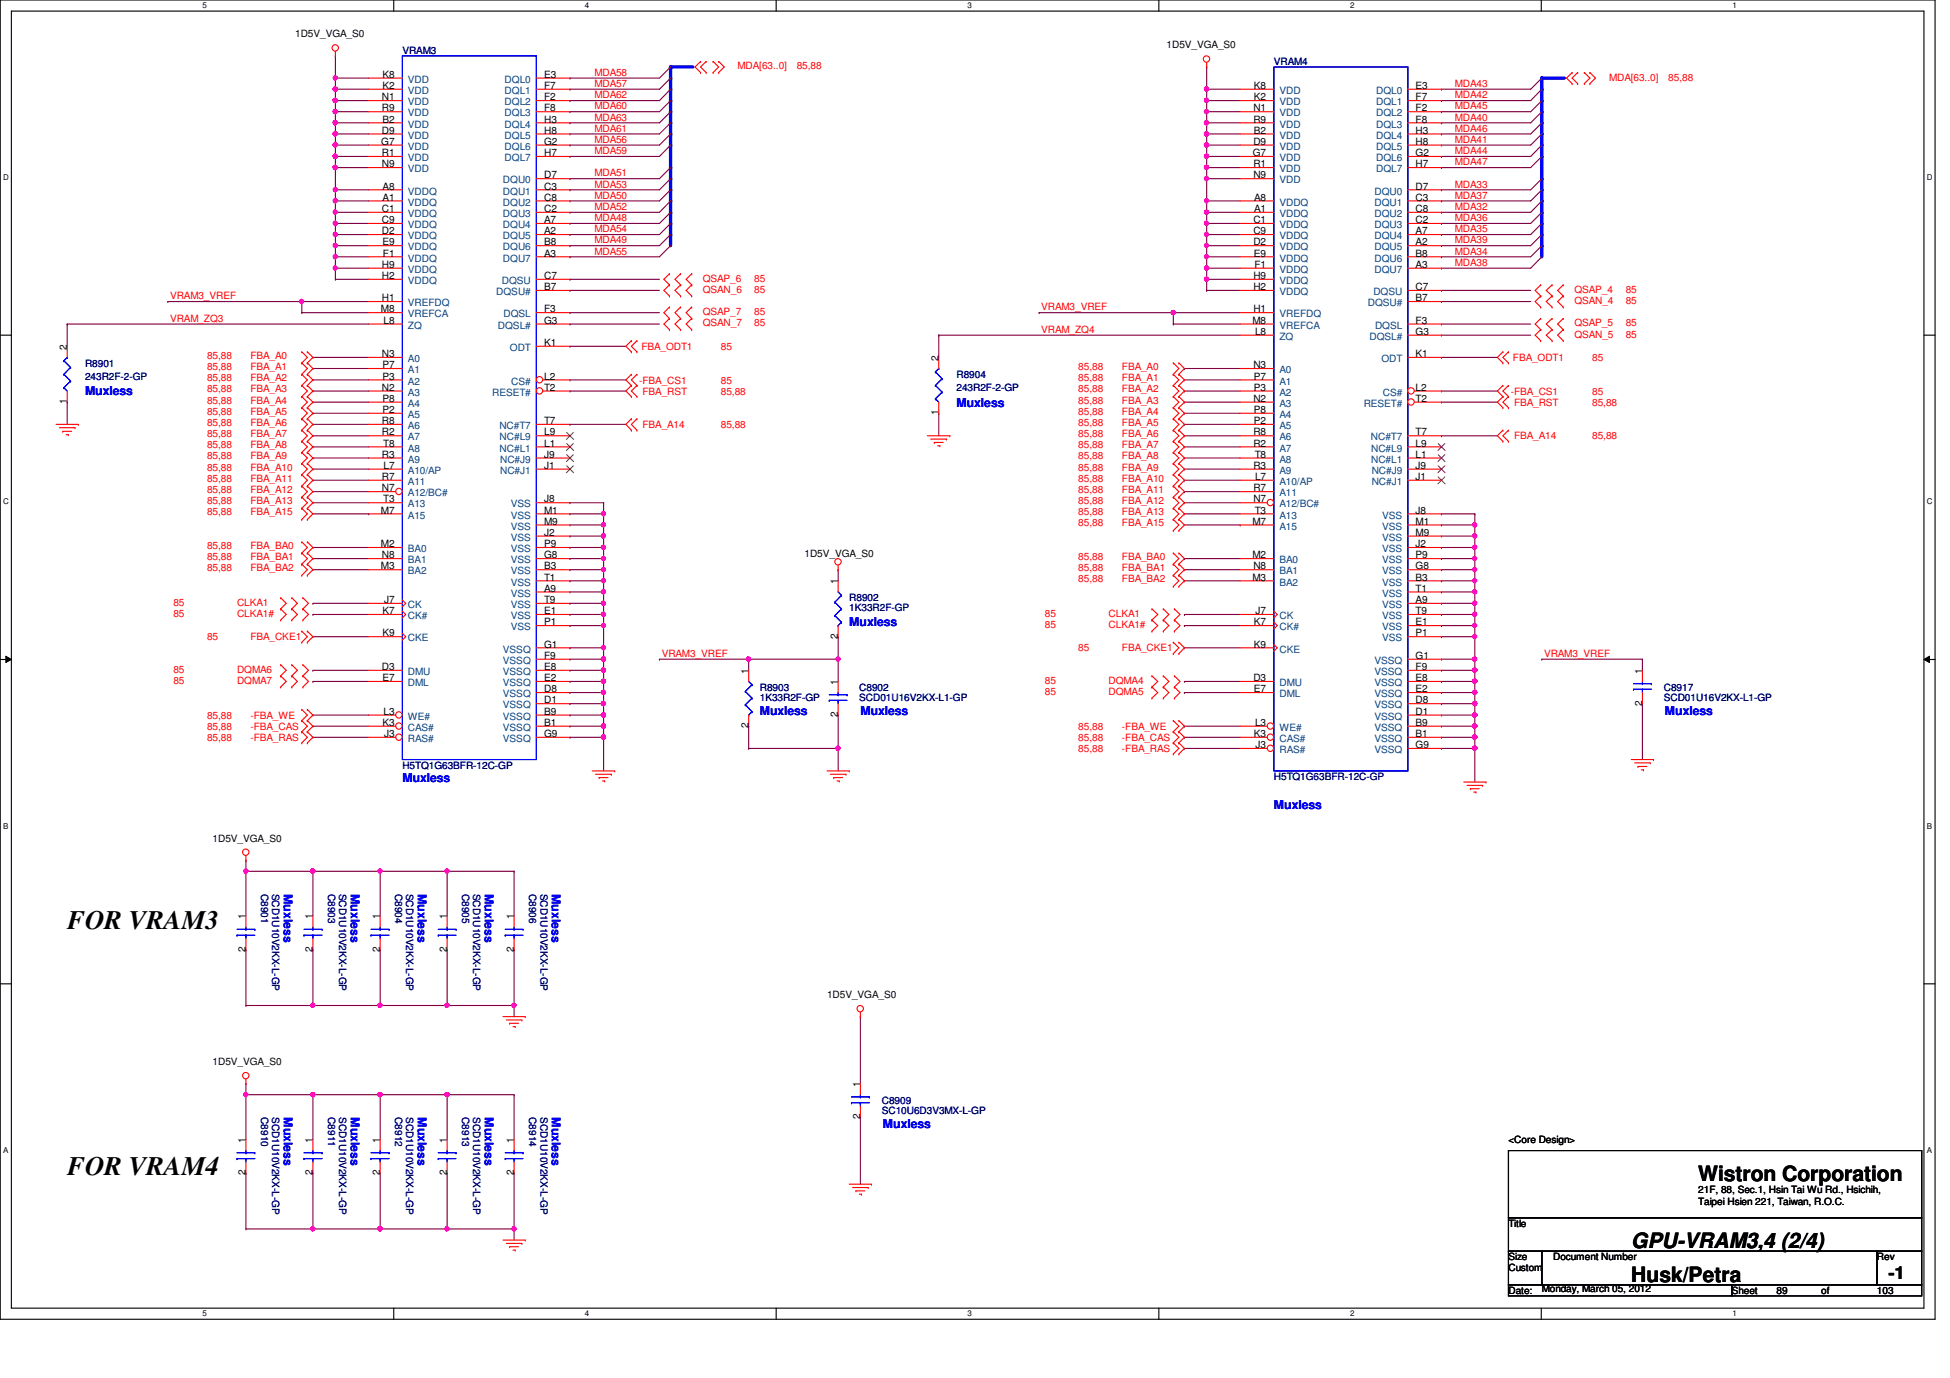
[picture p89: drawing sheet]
<svg xmlns="http://www.w3.org/2000/svg" width="297mm" height="210mm" viewBox="0 0 297 210" stroke-linecap="round" stroke-linejoin="round" font-family="sans-serif">
<defs><g id="words">
<g font-size="4.1">
<text x="10.2" y="141.5">FOR VRAM3</text>
<text x="10.2" y="178.9">FOR VRAM4</text>
</g>
<g font-size="3.2">
<text x="258.7" y="180">Wistron Corporation</text>
<text x="248.5" y="190.2">GPU-VRAM3,4 (2/4)</text>
<text x="248.5" y="195.2">Husk/Petra</text>
</g>
<text font-size="2.7" x="287.7" y="194.8">-1</text>
<g font-size="1.9" fill="#00f">
<text x="13" y="60.2">Muxless</text>
<text x="145.7" y="61.9">Muxless</text>
<text x="129.4" y="95.3">Muxless</text>
<text x="115.7" y="108.9">Muxless</text>
<text x="131.1" y="108.9">Muxless</text>
<text x="253.6" y="108.9">Muxless</text>
<text x="61.3" y="119.1">Muxless</text>
<text x="194.1" y="123.2">Muxless</text>
<text x="43.2" y="136.1" transform="rotate(90 43.2 136.1)">Muxless</text>
<text x="53.4" y="136.1" transform="rotate(90 53.4 136.1)">Muxless</text>
<text x="63.6" y="136.1" transform="rotate(90 63.6 136.1)">Muxless</text>
<text x="73.9" y="136.1" transform="rotate(90 73.9 136.1)">Muxless</text>
<text x="84.1" y="136.1" transform="rotate(90 84.1 136.1)">Muxless</text>
<text x="43.2" y="170.2" transform="rotate(90 43.2 170.2)">Muxless</text>
<text x="53.4" y="170.2" transform="rotate(90 53.4 170.2)">Muxless</text>
<text x="63.6" y="170.2" transform="rotate(90 63.6 170.2)">Muxless</text>
<text x="73.9" y="170.2" transform="rotate(90 73.9 170.2)">Muxless</text>
<text x="84.1" y="170.2" transform="rotate(90 84.1 170.2)">Muxless</text>
<text x="134.5" y="171.9">Muxless</text>
</g>
<g font-size="1.5">
<text x="45" y="5.6">1D5V_VGA_S0</text>
<text x="58.2" y="11.9">K8</text>
<text x="82.9" y="11.9">E3</text>
<text x="177.7" y="7.4">1D5V_VGA_S0</text>
<text x="58.2" y="15.3">N1</text>
<text x="58.2" y="17">R9</text>
<text x="58.2" y="13.5">K2</text>
<text x="82.9" y="15.3">F2</text>
<text x="82.9" y="13.5">F7</text>
<text x="82.9" y="17">F8</text>
<text x="190.9" y="17">N1</text>
<text x="191" y="15.3">K2</text>
<text x="191" y="13.5">K8</text>
<text x="215.6" y="13.5">E3</text>
<text x="215.6" y="17">F2</text>
<text x="215.6" y="15.3">F7</text>
<text x="58.1" y="22.1">G7</text>
<text x="58.2" y="20.4">D9</text>
<text x="58.2" y="23.8">R1</text>
<text x="58.2" y="18.7">B2</text>
<text x="82.9" y="22.1">G2</text>
<text x="82.9" y="18.7">H3</text>
<text x="82.9" y="23.8">H7</text>
<text x="82.9" y="20.4">H8</text>
<text x="190.8" y="23.8">G7</text>
<text x="190.9" y="22.1">D9</text>
<text x="190.9" y="18.7">R9</text>
<text x="191" y="20.4">B2</text>
<text x="215.6" y="18.7">F8</text>
<text x="215.6" y="23.8">G2</text>
<text x="215.6" y="20.4">H3</text>
<text x="215.6" y="22.1">H8</text>
<text x="58.2" y="25.5">N9</text>
<text x="58.3" y="28.9">A8</text>
<text x="82.9" y="28.9">C3</text>
<text x="82.9" y="27.2">D7</text>
<text x="190.9" y="27.2">N9</text>
<text x="190.9" y="25.5">R1</text>
<text x="215.6" y="28.9">D7</text>
<text x="215.6" y="25.5">H7</text>
<text x="58.2" y="32.3">C1</text>
<text x="58.2" y="34">C9</text>
<text x="58.2" y="35.7">D2</text>
<text x="58.3" y="30.6">A1</text>
<text x="82.9" y="35.7">A2</text>
<text x="82.9" y="34">A7</text>
<text x="82.9" y="32.3">C2</text>
<text x="82.9" y="30.6">C8</text>
<text x="190.9" y="34">C1</text>
<text x="190.9" y="35.7">C9</text>
<text x="191" y="32.3">A1</text>
<text x="191" y="30.6">A8</text>
<text x="215.6" y="35.7">A7</text>
<text x="215.6" y="34">C2</text>
<text x="215.6" y="30.6">C3</text>
<text x="215.6" y="32.3">C8</text>
<text x="58.2" y="40.8">H9</text>
<text x="58.2" y="37.4">E9</text>
<text x="58.3" y="39.1">F1</text>
<text x="82.9" y="39.1">A3</text>
<text x="82.9" y="37.4">B8</text>
<text x="190.9" y="37.4">D2</text>
<text x="191" y="39.1">E9</text>
<text x="191.1" y="40.8">F1</text>
<text x="215.6" y="37.4">A2</text>
<text x="215.6" y="40.8">A3</text>
<text x="215.6" y="39.1">B8</text>
<text x="58" y="47.6">M8</text>
<text x="58.2" y="45.9">H1</text>
<text x="58.2" y="42.5">H2</text>
<text x="82.9" y="44.2">B7</text>
<text x="82.9" y="42.5">C7</text>
<text x="82.9" y="47.6">F3</text>
<text x="190.9" y="47.6">H1</text>
<text x="190.9" y="44.2">H2</text>
<text x="190.9" y="42.5">H9</text>
<text x="215.6" y="45.9">B7</text>
<text x="215.6" y="44.2">C7</text>
<text x="10.2" y="53.3" transform="rotate(-90 10.2 53.3)">2</text>
<text x="58.4" y="49.3">L8</text>
<text x="82.9" y="49.3">G3</text>
<text x="82.9" y="52.7">K1</text>
<text x="190.8" y="49.3">M8</text>
<text x="191.2" y="51">L8</text>
<text x="215.6" y="49.3">F3</text>
<text x="215.6" y="51">G3</text>
<text x="58.2" y="59.5">N2</text>
<text x="58.2" y="54.4">N3</text>
<text x="58.2" y="57.8">P3</text>
<text x="58.2" y="56.1">P7</text>
<text x="82.9" y="57.8">L2</text>
<text x="82.9" y="59.5">T2</text>
<text x="143" y="54.9" transform="rotate(-90 143 54.9)">2</text>
<text x="190.9" y="56.1">N3</text>
<text x="191" y="59.5">P3</text>
<text x="191" y="57.8">P7</text>
<text x="215.6" y="54.4">K1</text>
<text x="215.6" y="59.5">L2</text>
<text x="10.2" y="61.6" transform="rotate(-90 10.2 61.6)">1</text>
<text x="58.2" y="64.6">R8</text>
<text x="58.2" y="62.9">P2</text>
<text x="58.2" y="61.2">P8</text>
<text x="82.9" y="64.6">T7</text>
<text x="143" y="63.3" transform="rotate(-90 143 63.3)">1</text>
<text x="190.9" y="61.2">N2</text>
<text x="191" y="64.6">P2</text>
<text x="191" y="62.9">P8</text>
<text x="215.6" y="61.2">T2</text>
<text x="58.2" y="66.3">R2</text>
<text x="58.2" y="69.7">R3</text>
<text x="58.4" y="68">T8</text>
<text x="58.4" y="71.4">L7</text>
<text x="82.9" y="71.4">J1</text>
<text x="82.9" y="69.7">J9</text>
<text x="82.9" y="68">L1</text>
<text x="82.9" y="66.3">L9</text>
<text x="190.9" y="68">R2</text>
<text x="190.9" y="71.4">R3</text>
<text x="190.9" y="66.3">R8</text>
<text x="191.1" y="69.7">T8</text>
<text x="215.6" y="71.4">J9</text>
<text x="215.6" y="69.7">L1</text>
<text x="215.6" y="68">L9</text>
<text x="215.6" y="66.3">T7</text>
<text x="58.2" y="74.8">N7</text>
<text x="58.2" y="73.1">R7</text>
<text x="58.4" y="76.5">T3</text>
<text x="82.9" y="76.5">J8</text>
<text x="190.9" y="76.5">N7</text>
<text x="190.9" y="74.8">R7</text>
<text x="191.2" y="73.1">L7</text>
<text x="215.6" y="73.1">J1</text>
<text x="58" y="83.4">M2</text>
<text x="58" y="78.2">M7</text>
<text x="82.9" y="81.6">J2</text>
<text x="82.9" y="78.2">M1</text>
<text x="82.9" y="79.9">M9</text>
<text x="82.9" y="83.4">P9</text>
<text x="190.8" y="79.9">M7</text>
<text x="191.1" y="78.2">T3</text>
<text x="215.6" y="83.4">J2</text>
<text x="215.6" y="78.2">J8</text>
<text x="215.6" y="79.9">M1</text>
<text x="215.6" y="81.6">M9</text>
<text x="58" y="86.7">M3</text>
<text x="58.2" y="85">N8</text>
<text x="82.9" y="86.7">B3</text>
<text x="82.9" y="85">G8</text>
<text x="82.9" y="88.4">T1</text>
<text x="122.6" y="84.8">1D5V_VGA_S0</text>
<text x="127.6" y="89" transform="rotate(-90 127.6 89)">1</text>
<text x="190.8" y="85">M2</text>
<text x="190.8" y="88.4">M3</text>
<text x="190.9" y="86.7">N8</text>
<text x="215.6" y="88.4">B3</text>
<text x="215.6" y="86.7">G8</text>
<text x="215.6" y="85">P9</text>
<text x="58.2" y="93.6">K7</text>
<text x="58.5" y="91.9">J7</text>
<text x="82.9" y="90.1">A9</text>
<text x="82.9" y="93.6">E1</text>
<text x="82.9" y="95.2">P1</text>
<text x="82.9" y="91.9">T9</text>
<text x="191" y="95.2">K7</text>
<text x="191.3" y="93.6">J7</text>
<text x="215.6" y="91.9">A9</text>
<text x="215.6" y="95.2">E1</text>
<text x="215.6" y="90.1">T1</text>
<text x="215.6" y="93.6">T9</text>
<text x="58.2" y="96.9">K9</text>
<text x="82.9" y="100.4">F9</text>
<text x="82.9" y="98.6">G1</text>
<text x="127.6" y="97.3" transform="rotate(-90 127.6 97.3)">2</text>
<text x="191" y="98.6">K9</text>
<text x="215.6" y="100.4">G1</text>
<text x="215.6" y="96.9">P1</text>
<text x="58.2" y="102.1">D3</text>
<text x="58.2" y="103.8">E7</text>
<text x="82.9" y="107.1">D1</text>
<text x="82.9" y="105.5">D8</text>
<text x="82.9" y="103.8">E2</text>
<text x="82.9" y="102.1">E8</text>
<text x="114" y="102.6" transform="rotate(-90 114 102.6)">1</text>
<text x="127.6" y="104.3" transform="rotate(-90 127.6 104.3)">1</text>
<text x="190.9" y="103.8">D3</text>
<text x="191" y="105.5">E7</text>
<text x="215.6" y="107.1">D8</text>
<text x="215.6" y="105.5">E2</text>
<text x="215.6" y="103.8">E8</text>
<text x="215.6" y="102.1">F9</text>
<text x="250.1" y="107.5" transform="rotate(-90 250.1 107.5)">2</text>
<text x="250.1" y="102.6" transform="rotate(-90 250.1 102.6)">1</text>
<text x="58.2" y="110.6">K3</text>
<text x="58.4" y="108.9">L3</text>
<text x="58.5" y="112.3">J3</text>
<text x="82.9" y="110.6">B1</text>
<text x="82.9" y="108.9">B9</text>
<text x="82.9" y="112.3">G9</text>
<text x="114" y="111" transform="rotate(-90 114 111)">2</text>
<text x="127.6" y="109.2" transform="rotate(-90 127.6 109.2)">2</text>
<text x="191" y="112.3">K3</text>
<text x="191.2" y="110.6">L3</text>
<text x="191.3" y="114">J3</text>
<text x="215.6" y="112.3">B1</text>
<text x="215.6" y="110.6">B9</text>
<text x="215.6" y="108.9">D1</text>
<text x="215.6" y="114">G9</text>
<text x="32.4" y="128.2">1D5V_VGA_S0</text>
<text x="37.4" y="140" transform="rotate(-90 37.4 140)">1</text>
<text x="47.6" y="140" transform="rotate(-90 47.6 140)">1</text>
<text x="57.9" y="140" transform="rotate(-90 57.9 140)">1</text>
<text x="68.1" y="140" transform="rotate(-90 68.1 140)">1</text>
<text x="78.3" y="140" transform="rotate(-90 78.3 140)">1</text>
<text x="37.4" y="145" transform="rotate(-90 37.4 145)">2</text>
<text x="47.6" y="145" transform="rotate(-90 47.6 145)">2</text>
<text x="57.9" y="145" transform="rotate(-90 57.9 145)">2</text>
<text x="68.1" y="145" transform="rotate(-90 68.1 145)">2</text>
<text x="78.3" y="145" transform="rotate(-90 78.3 145)">2</text>
<text x="126" y="152">1D5V_VGA_S0</text>
<text x="32.4" y="162.2">1D5V_VGA_S0</text>
<text x="131" y="165.6" transform="rotate(-90 131 165.6)">1</text>
<text x="131" y="170.5" transform="rotate(-90 131 170.5)">2</text>
<text x="37.4" y="179" transform="rotate(-90 37.4 179)">2</text>
<text x="37.4" y="174.1" transform="rotate(-90 37.4 174.1)">1</text>
<text x="47.6" y="179" transform="rotate(-90 47.6 179)">2</text>
<text x="47.6" y="174.1" transform="rotate(-90 47.6 174.1)">1</text>
<text x="57.9" y="179" transform="rotate(-90 57.9 179)">2</text>
<text x="57.9" y="174.1" transform="rotate(-90 57.9 174.1)">1</text>
<text x="68.1" y="179" transform="rotate(-90 68.1 179)">2</text>
<text x="68.1" y="174.1" transform="rotate(-90 68.1 174.1)">1</text>
<text x="78.3" y="179" transform="rotate(-90 78.3 179)">2</text>
<text x="78.3" y="174.1" transform="rotate(-90 78.3 174.1)">1</text>
<text x="229.8" y="174.1">&lt;Core Design&gt;</text>
<text x="258.7" y="181.8">21F, 88, Sec.1, Hsin Tai Wu Rd., Hsichih,</text>
<text x="258.7" y="183.6">Taipei Hsien 221, Taiwan, R.O.C.</text>
<text x="229.8" y="186.9">Title</text>
<text x="229.8" y="192">Size</text>
<text x="236.6" y="192">Document Number</text>
<text x="285.9" y="192">Rev</text>
<text x="229.8" y="197.1">Date:</text>
<text x="229.8" y="193.7">Custom</text>
<text x="234.9" y="196.8">Monday, March 05, 2012</text>
<text x="263.8" y="197.1">Sheet</text>
<text x="270.6" y="197.1">89</text>
<text x="277.4" y="197.1">of</text>
<text x="285.9" y="197.1">103</text>
</g>
<g font-size="1.5" fill="#000080">
<text x="61.3" y="8.2">VRAM3</text>
<text x="194.1" y="9.9">VRAM4</text>
<text x="13" y="55.8">R8901</text>
<text x="13" y="57.9">243R2F-2-GP</text>
<text x="145.7" y="57.5">R8904</text>
<text x="145.7" y="59.6">243R2F-2-GP</text>
<text x="129.4" y="91.6">R8902</text>
<text x="129.4" y="93.1">1K33R2F-GP</text>
<text x="115.7" y="105.2">R8903</text>
<text x="115.7" y="106.7">1K33R2F-GP</text>
<text x="130.9" y="105.2">C8902</text>
<text x="130.9" y="106.7">SCD01U16V2KX-L1-GP</text>
<text x="253.4" y="105.2">C8917</text>
<text x="253.4" y="106.7">SCD01U16V2KX-L1-GP</text>
<text x="61.3" y="117.1">H5TQ1G63BFR-12C-GP</text>
<text x="194.1" y="118.8">H5TQ1G63BFR-12C-GP</text>
<text x="39.8" y="136.1" transform="rotate(90 39.8 136.1)">C8901</text>
<text x="41.5" y="136.1" transform="rotate(90 41.5 136.1)">SCD1U10V2KX-L-GP</text>
<text x="50" y="136.1" transform="rotate(90 50 136.1)">C8903</text>
<text x="51.7" y="136.1" transform="rotate(90 51.7 136.1)">SCD1U10V2KX-L-GP</text>
<text x="60.2" y="136.1" transform="rotate(90 60.2 136.1)">C8904</text>
<text x="61.9" y="136.1" transform="rotate(90 61.9 136.1)">SCD1U10V2KX-L-GP</text>
<text x="70.4" y="136.1" transform="rotate(90 70.4 136.1)">C8905</text>
<text x="72.1" y="136.1" transform="rotate(90 72.1 136.1)">SCD1U10V2KX-L-GP</text>
<text x="80.6" y="136.1" transform="rotate(90 80.6 136.1)">C8906</text>
<text x="82.3" y="136.1" transform="rotate(90 82.3 136.1)">SCD1U10V2KX-L-GP</text>
<text x="39.8" y="170.2" transform="rotate(90 39.8 170.2)">C8910</text>
<text x="41.5" y="170.2" transform="rotate(90 41.5 170.2)">SCD1U10V2KX-L-GP</text>
<text x="50" y="170.2" transform="rotate(90 50 170.2)">C8911</text>
<text x="51.7" y="170.2" transform="rotate(90 51.7 170.2)">SCD1U10V2KX-L-GP</text>
<text x="60.2" y="170.2" transform="rotate(90 60.2 170.2)">C8912</text>
<text x="61.9" y="170.2" transform="rotate(90 61.9 170.2)">SCD1U10V2KX-L-GP</text>
<text x="70.4" y="170.2" transform="rotate(90 70.4 170.2)">C8913</text>
<text x="72.1" y="170.2" transform="rotate(90 72.1 170.2)">SCD1U10V2KX-L-GP</text>
<text x="80.6" y="170.2" transform="rotate(90 80.6 170.2)">C8914</text>
<text x="82.3" y="170.2" transform="rotate(90 82.3 170.2)">SCD1U10V2KX-L-GP</text>
<text x="134.3" y="168.1">C8909</text>
<text x="134.3" y="169.7">SC10U6D3V3MX-L-GP</text>
</g>
<g font-size="1.5" fill="#f00">
<text x="90.5" y="11.6">MDA58</text>
<text x="112.3" y="10.6">MDA[63..0]</text>
<text x="121.4" y="10.6">85,88</text>
<text x="90.5" y="13.3">MDA57</text>
<text x="90.5" y="15">MDA62</text>
<text x="90.5" y="16.7">MDA60</text>
<text x="221.6" y="16.7">MDA45</text>
<text x="221.6" y="13.3">MDA43</text>
<text x="221.6" y="15">MDA42</text>
<text x="245.1" y="12.3">MDA[63..0]</text>
<text x="254.1" y="12.3">85,88</text>
<text x="90.5" y="23.5">MDA59</text>
<text x="90.5" y="18.4">MDA63</text>
<text x="90.5" y="21.8">MDA56</text>
<text x="90.5" y="20.1">MDA61</text>
<text x="221.6" y="18.4">MDA40</text>
<text x="221.6" y="21.8">MDA41</text>
<text x="221.6" y="20.1">MDA46</text>
<text x="221.6" y="23.5">MDA44</text>
<text x="90.5" y="26.9">MDA51</text>
<text x="90.5" y="28.6">MDA53</text>
<text x="221.6" y="28.6">MDA33</text>
<text x="221.6" y="25.2">MDA47</text>
<text x="90.5" y="32">MDA52</text>
<text x="90.5" y="35.4">MDA54</text>
<text x="90.5" y="33.7">MDA48</text>
<text x="90.5" y="30.3">MDA50</text>
<text x="221.6" y="35.4">MDA35</text>
<text x="221.6" y="32">MDA32</text>
<text x="221.6" y="30.3">MDA37</text>
<text x="221.6" y="33.7">MDA36</text>
<text x="90.5" y="37.1">MDA49</text>
<text x="90.5" y="38.8">MDA55</text>
<text x="221.6" y="37.1">MDA39</text>
<text x="221.6" y="38.8">MDA34</text>
<text x="221.6" y="40.5">MDA38</text>
<text x="25.9" y="45.6">VRAM3_VREF</text>
<text x="107.1" y="44.6">QSAN_6</text>
<text x="107.1" y="42.9">QSAP_6</text>
<text x="114.9" y="44.6">85</text>
<text x="114.9" y="42.9">85</text>
<text x="158.6" y="47.3">VRAM3_VREF</text>
<text x="239.8" y="44.6">QSAP_4</text>
<text x="239.8" y="46.3">QSAN_4</text>
<text x="247.6" y="44.6">85</text>
<text x="247.6" y="46.3">85</text>
<text x="25.9" y="49">VRAM_ZQ3</text>
<text x="97.7" y="53.3">FBA_ODT1</text>
<text x="107.1" y="49.7">QSAN_7</text>
<text x="107.1" y="48">QSAP_7</text>
<text x="109.8" y="53.3">85</text>
<text x="114.9" y="49.7">85</text>
<text x="114.9" y="48">85</text>
<text x="158.6" y="50.7">VRAM_ZQ4</text>
<text x="239.8" y="49.7">QSAP_5</text>
<text x="239.8" y="51.4">QSAN_5</text>
<text x="247.6" y="49.7">85</text>
<text x="247.6" y="51.4">85</text>
<text x="31.5" y="54.7">85,88</text>
<text x="31.5" y="59.8">85,88</text>
<text x="31.5" y="58">85,88</text>
<text x="31.5" y="56.3">85,88</text>
<text x="38.1" y="54.7">FBA_A0</text>
<text x="38.1" y="59.8">FBA_A3</text>
<text x="38.1" y="58">FBA_A2</text>
<text x="38.1" y="56.3">FBA_A1</text>
<text x="97.4" y="58.4">-FBA_CS1</text>
<text x="109.8" y="58.4">85</text>
<text x="164.2" y="56.3">85,88</text>
<text x="164.2" y="59.8">85,88</text>
<text x="164.2" y="58">85,88</text>
<text x="170.9" y="56.3">FBA_A0</text>
<text x="170.9" y="59.8">FBA_A2</text>
<text x="170.9" y="58">FBA_A1</text>
<text x="230.5" y="55">FBA_ODT1</text>
<text x="242.5" y="55">85</text>
<text x="31.5" y="61.5">85,88</text>
<text x="31.5" y="64.9">85,88</text>
<text x="31.5" y="63.2">85,88</text>
<text x="38.1" y="61.5">FBA_A4</text>
<text x="38.1" y="64.9">FBA_A6</text>
<text x="38.1" y="63.2">FBA_A5</text>
<text x="97.9" y="60.1">FBA_RST</text>
<text x="97.9" y="65.2">FBA_A14</text>
<text x="109.8" y="60.1">85,88</text>
<text x="109.8" y="65.2">85,88</text>
<text x="164.2" y="63.2">85,88</text>
<text x="164.2" y="61.5">85,88</text>
<text x="164.2" y="64.9">85,88</text>
<text x="170.9" y="63.2">FBA_A4</text>
<text x="170.9" y="61.5">FBA_A3</text>
<text x="170.9" y="64.9">FBA_A5</text>
<text x="230.1" y="60.1">-FBA_CS1</text>
<text x="230.6" y="61.8">FBA_RST</text>
<text x="242.5" y="61.8">85,88</text>
<text x="242.5" y="60.1">85</text>
<text x="31.5" y="66.5">85,88</text>
<text x="31.5" y="71.7">85,88</text>
<text x="31.5" y="70">85,88</text>
<text x="31.5" y="68.3">85,88</text>
<text x="38.1" y="66.5">FBA_A7</text>
<text x="38.1" y="71.7">FBA_A10</text>
<text x="38.1" y="70">FBA_A9</text>
<text x="38.1" y="68.3">FBA_A8</text>
<text x="164.2" y="68.3">85,88</text>
<text x="164.2" y="66.5">85,88</text>
<text x="164.2" y="71.7">85,88</text>
<text x="164.2" y="70">85,88</text>
<text x="170.9" y="68.3">FBA_A7</text>
<text x="170.9" y="66.5">FBA_A6</text>
<text x="170.9" y="71.7">FBA_A9</text>
<text x="170.9" y="70">FBA_A8</text>
<text x="230.6" y="66.9">FBA_A14</text>
<text x="242.5" y="66.9">85,88</text>
<text x="31.5" y="76.8">85,88</text>
<text x="31.5" y="75.1">85,88</text>
<text x="31.5" y="73.4">85,88</text>
<text x="38.1" y="76.8">FBA_A13</text>
<text x="38.1" y="75.1">FBA_A12</text>
<text x="38.1" y="73.4">FBA_A11</text>
<text x="164.2" y="73.4">85,88</text>
<text x="164.2" y="76.8">85,88</text>
<text x="164.2" y="75.1">85,88</text>
<text x="170.9" y="73.4">FBA_A10</text>
<text x="170.9" y="76.8">FBA_A12</text>
<text x="170.9" y="75.1">FBA_A11</text>
<text x="31.5" y="83.6">85,88</text>
<text x="31.5" y="78.5">85,88</text>
<text x="38.1" y="83.6">FBA_BA0</text>
<text x="38.1" y="78.5">FBA_A15</text>
<text x="164.2" y="78.5">85,88</text>
<text x="164.2" y="80.2">85,88</text>
<text x="170.9" y="78.5">FBA_A13</text>
<text x="170.9" y="80.2">FBA_A15</text>
<text x="31.5" y="87">85,88</text>
<text x="31.5" y="85.3">85,88</text>
<text x="38.1" y="87">FBA_BA2</text>
<text x="38.1" y="85.3">FBA_BA1</text>
<text x="164.2" y="88.7">85,88</text>
<text x="164.2" y="85.3">85,88</text>
<text x="164.2" y="87">85,88</text>
<text x="170.9" y="88.7">FBA_BA2</text>
<text x="170.9" y="85.3">FBA_BA0</text>
<text x="170.9" y="87">FBA_BA1</text>
<text x="26.4" y="94">85</text>
<text x="26.4" y="92.2">85</text>
<text x="36.1" y="94">CLKA1#</text>
<text x="36.1" y="92.2">CLKA1</text>
<text x="159.2" y="95.7">85</text>
<text x="159.2" y="94">85</text>
<text x="168.9" y="95.7">CLKA1#</text>
<text x="168.9" y="94">CLKA1</text>
<text x="31.5" y="97.5">85</text>
<text x="38.1" y="97.5">FBA_CKE1</text>
<text x="100.8" y="100.1">VRAM3_VREF</text>
<text x="164.2" y="99.2">85</text>
<text x="170.9" y="99.2">FBA_CKE1</text>
<text x="235.2" y="100.1">VRAM3_VREF</text>
<text x="26.4" y="104.2">85</text>
<text x="26.4" y="102.5">85</text>
<text x="36.1" y="104.2">DQMA7</text>
<text x="36.1" y="102.5">DQMA6</text>
<text x="159.2" y="104.2">85</text>
<text x="159.2" y="105.9">85</text>
<text x="168.9" y="104.2">DQMA4</text>
<text x="168.9" y="105.9">DQMA5</text>
<text x="31.5" y="109.5">85,88</text>
<text x="31.5" y="112.9">85,88</text>
<text x="31.5" y="111.2">85,88</text>
<text x="38.1" y="109.5">-FBA_WE</text>
<text x="38.1" y="112.9">-FBA_RAS</text>
<text x="38.1" y="111.2">-FBA_CAS</text>
<text x="164.2" y="111.2">85,88</text>
<text x="164.2" y="112.9">85,88</text>
<text x="170.9" y="111.2">-FBA_WE</text>
<text x="170.9" y="112.9">-FBA_CAS</text>
<text x="164.2" y="114.6">85,88</text>
<text x="170.9" y="114.6">-FBA_RAS</text>
</g>
<g font-size="1.5" fill="#004080">
<text x="62.1" y="14.3">VDD</text>
<text x="62.1" y="12.6">VDD</text>
<text x="62.1" y="16">VDD</text>
<text x="62.1" y="17.7">VDD</text>
<text x="76.9" y="12.6">DQL0</text>
<text x="76.9" y="16">DQL2</text>
<text x="76.9" y="14.3">DQL1</text>
<text x="76.9" y="17.7">DQL3</text>
<text x="194.9" y="16">VDD</text>
<text x="194.9" y="14.3">VDD</text>
<text x="194.9" y="17.7">VDD</text>
<text x="209.6" y="14.3">DQL0</text>
<text x="209.6" y="17.7">DQL2</text>
<text x="209.6" y="16">DQL1</text>
<text x="62.1" y="19.4">VDD</text>
<text x="62.1" y="21.1">VDD</text>
<text x="62.1" y="22.8">VDD</text>
<text x="76.9" y="22.8">DQL6</text>
<text x="76.9" y="19.4">DQL4</text>
<text x="76.9" y="21.1">DQL5</text>
<text x="194.9" y="21.1">VDD</text>
<text x="194.9" y="22.8">VDD</text>
<text x="194.9" y="19.4">VDD</text>
<text x="209.6" y="19.4">DQL3</text>
<text x="209.6" y="21.1">DQL4</text>
<text x="209.6" y="22.8">DQL5</text>
<text x="62.1" y="29.6">VDDQ</text>
<text x="62.1" y="26.2">VDD</text>
<text x="62.1" y="24.6">VDD</text>
<text x="76.6" y="29.6">DQU1</text>
<text x="76.6" y="27.9">DQU0</text>
<text x="76.9" y="24.6">DQL7</text>
<text x="194.9" y="24.6">VDD</text>
<text x="194.9" y="27.9">VDD</text>
<text x="194.9" y="26.2">VDD</text>
<text x="209.4" y="29.6">DQU0</text>
<text x="209.6" y="24.6">DQL6</text>
<text x="209.6" y="26.2">DQL7</text>
<text x="62.1" y="31.3">VDDQ</text>
<text x="62.1" y="33.1">VDDQ</text>
<text x="62.1" y="34.8">VDDQ</text>
<text x="76.6" y="34.8">DQU4</text>
<text x="76.6" y="33.1">DQU3</text>
<text x="76.6" y="31.3">DQU2</text>
<text x="194.9" y="33.1">VDDQ</text>
<text x="194.9" y="31.3">VDDQ</text>
<text x="194.9" y="34.8">VDDQ</text>
<text x="209.4" y="34.8">DQU3</text>
<text x="209.4" y="31.3">DQU1</text>
<text x="209.4" y="33.1">DQU2</text>
<text x="62.1" y="36.4">VDDQ</text>
<text x="62.1" y="38.1">VDDQ</text>
<text x="62.1" y="39.8">VDDQ</text>
<text x="62.1" y="41.6">VDDQ</text>
<text x="76.6" y="36.4">DQU5</text>
<text x="76.6" y="39.8">DQU7</text>
<text x="76.6" y="38.1">DQU6</text>
<text x="194.9" y="36.4">VDDQ</text>
<text x="194.9" y="38.1">VDDQ</text>
<text x="194.9" y="39.8">VDDQ</text>
<text x="194.9" y="41.6">VDDQ</text>
<text x="209.4" y="38.1">DQU5</text>
<text x="209.4" y="41.6">DQU7</text>
<text x="209.4" y="36.4">DQU4</text>
<text x="209.4" y="39.8">DQU6</text>
<text x="62.1" y="46.7">VREFDQ</text>
<text x="62.1" y="43.3">VDDQ</text>
<text x="75.6" y="45">DQSU#</text>
<text x="76.5" y="43.3">DQSU</text>
<text x="194.9" y="45">VDDQ</text>
<text x="194.9" y="43.3">VDDQ</text>
<text x="208.4" y="46.7">DQSU#</text>
<text x="209.2" y="45">DQSU</text>
<text x="62.1" y="50.1">ZQ</text>
<text x="62.1" y="48.3">VREFCA</text>
<text x="75.9" y="50.1">DQSL#</text>
<text x="76.7" y="48.3">DQSL</text>
<text x="77.7" y="53.5">ODT</text>
<text x="194.9" y="48.3">VREFDQ</text>
<text x="194.9" y="51.8">ZQ</text>
<text x="194.9" y="50.1">VREFCA</text>
<text x="208.6" y="51.8">DQSL#</text>
<text x="209.5" y="50.1">DQSL</text>
<text x="62.1" y="55.2">A0</text>
<text x="62.1" y="58.6">A2</text>
<text x="62.1" y="56.9">A1</text>
<text x="77.9" y="58.6">CS#</text>
<text x="194.9" y="56.9">A0</text>
<text x="194.9" y="58.6">A1</text>
<text x="210.4" y="55.2">ODT</text>
<text x="62.1" y="60.3">A3</text>
<text x="62.1" y="63.7">A5</text>
<text x="62.1" y="62">A4</text>
<text x="62.1" y="65.4">A6</text>
<text x="75" y="60.3">RESET#</text>
<text x="76.1" y="65.4">NC#T7</text>
<text x="194.9" y="62">A3</text>
<text x="194.9" y="65.4">A5</text>
<text x="194.9" y="60.3">A2</text>
<text x="194.9" y="63.7">A4</text>
<text x="207.7" y="62">RESET#</text>
<text x="210.6" y="60.3">CS#</text>
<text x="62.1" y="67.1">A7</text>
<text x="62.1" y="70.5">A9</text>
<text x="62.1" y="68.8">A8</text>
<text x="76.1" y="68.8">NC#L1</text>
<text x="76.1" y="67.1">NC#L9</text>
<text x="76.2" y="70.5">NC#J9</text>
<text x="194.9" y="68.8">A7</text>
<text x="194.9" y="67.1">A6</text>
<text x="194.9" y="70.5">A8</text>
<text x="208.8" y="67.1">NC#T7</text>
<text x="208.9" y="70.5">NC#L1</text>
<text x="208.9" y="68.8">NC#L9</text>
<text x="62.1" y="72.2">A10/AP</text>
<text x="62.1" y="75.6">A12/BC#</text>
<text x="62.1" y="73.9">A11</text>
<text x="62.1" y="77.3">A13</text>
<text x="76.2" y="72.2">NC#J1</text>
<text x="77.8" y="77.3">VSS</text>
<text x="194.9" y="73.9">A10/AP</text>
<text x="194.9" y="77.3">A12/BC#</text>
<text x="194.9" y="72.2">A9</text>
<text x="194.9" y="75.6">A11</text>
<text x="209" y="73.9">NC#J1</text>
<text x="209" y="72.2">NC#J9</text>
<text x="62.1" y="79">A15</text>
<text x="77.8" y="82.4">VSS</text>
<text x="77.8" y="79">VSS</text>
<text x="77.8" y="80.7">VSS</text>
<text x="194.9" y="80.7">A15</text>
<text x="194.9" y="79">A13</text>
<text x="210.6" y="79">VSS</text>
<text x="210.6" y="80.7">VSS</text>
<text x="210.6" y="82.4">VSS</text>
<text x="62.1" y="84.1">BA0</text>
<text x="62.1" y="87.5">BA2</text>
<text x="62.1" y="85.8">BA1</text>
<text x="77.8" y="87.5">VSS</text>
<text x="77.8" y="85.8">VSS</text>
<text x="77.8" y="84.1">VSS</text>
<text x="77.8" y="89.2">VSS</text>
<text x="194.9" y="85.8">BA0</text>
<text x="194.9" y="89.2">BA2</text>
<text x="194.9" y="87.5">BA1</text>
<text x="210.6" y="89.2">VSS</text>
<text x="210.6" y="87.5">VSS</text>
<text x="210.6" y="84.1">VSS</text>
<text x="210.6" y="85.8">VSS</text>
<text x="62.1" y="92.6">CK</text>
<text x="62.1" y="94.3">CK#</text>
<text x="77.8" y="90.9">VSS</text>
<text x="77.8" y="94.3">VSS</text>
<text x="77.8" y="92.6">VSS</text>
<text x="194.9" y="94.3">CK</text>
<text x="210.6" y="92.6">VSS</text>
<text x="210.6" y="90.9">VSS</text>
<text x="210.6" y="94.3">VSS</text>
<text x="62.1" y="97.7">CKE</text>
<text x="76.6" y="101.1">VSSQ</text>
<text x="76.6" y="99.4">VSSQ</text>
<text x="77.8" y="96">VSS</text>
<text x="194.9" y="96">CK#</text>
<text x="194.9" y="99.4">CKE</text>
<text x="209.4" y="101.1">VSSQ</text>
<text x="210.6" y="96">VSS</text>
<text x="210.6" y="97.7">VSS</text>
<text x="62.1" y="102.8">DMU</text>
<text x="62.1" y="104.5">DML</text>
<text x="76.6" y="107.9">VSSQ</text>
<text x="76.6" y="106.2">VSSQ</text>
<text x="76.6" y="104.5">VSSQ</text>
<text x="76.6" y="102.8">VSSQ</text>
<text x="194.9" y="104.5">DMU</text>
<text x="194.9" y="106.2">DML</text>
<text x="209.4" y="107.9">VSSQ</text>
<text x="209.4" y="106.2">VSSQ</text>
<text x="209.4" y="104.5">VSSQ</text>
<text x="209.4" y="102.8">VSSQ</text>
<text x="62.1" y="113">RAS#</text>
<text x="62.1" y="111.3">CAS#</text>
<text x="62.1" y="109.6">WE#</text>
<text x="76.6" y="111.3">VSSQ</text>
<text x="76.6" y="109.6">VSSQ</text>
<text x="76.6" y="113">VSSQ</text>
<text x="194.9" y="113">CAS#</text>
<text x="194.9" y="111.3">WE#</text>
<text x="209.4" y="113">VSSQ</text>
<text x="209.4" y="111.3">VSSQ</text>
<text x="209.4" y="109.6">VSSQ</text>
<text x="194.9" y="114.7">RAS#</text>
<text x="209.4" y="114.7">VSSQ</text>
</g>
<g font-size="1.2">
<text x="30.9" y="1.3">5</text>
<text x="89.1" y="1.3">4</text>
<text x="147.4" y="1.3">3</text>
<text x="205.7" y="1.3">2</text>
<text x="263.9" y="1.3">1</text>
<text x=".5" y="27.5">D</text>
<text x="293.5" y="27.5">D</text>
<text x=".5" y="76.8">C</text>
<text x="293.5" y="76.8">C</text>
<text x=".5" y="126.2">B</text>
<text x="293.5" y="126.2">B</text>
<text x=".5" y="175.6">A</text>
<text x="293.5" y="175.6">A</text>
<text x="30.9" y="200.5">5</text>
<text x="89.1" y="200.5">4</text>
<text x="147.4" y="200.5">3</text>
<text x="205.7" y="200.5">2</text>
<text x="263.9" y="200.5">1</text>
</g>
</g></defs>
<path d="M0 0h294.8v201h-294.8zM1.7 1.7h291.4v197.6h-291.4z" fill="none" stroke="#000" stroke-width=".17"/>
<g fill="#fff">
<path d="M30.9 .2h.6v1.3h-.6z"/>
<path d="M30.9 199.4h.6v1.4h-.6z"/>
</g>
<path d="M60 0v1.7M60 199.3v1.7" fill="none" stroke="#000" stroke-width=".17"/>
<g fill="#fff">
<path d="M89.1 .2h.6v1.3h-.6z"/>
<path d="M89.1 199.4h.6v1.4h-.6z"/>
</g>
<path d="M118.2 0v1.7M118.2 199.3v1.7" fill="none" stroke="#000" stroke-width=".17"/>
<g fill="#fff">
<path d="M147.4 .2h.6v1.3h-.6z"/>
<path d="M147.4 199.4h.6v1.4h-.6z"/>
</g>
<path d="M176.5 0v1.7M176.5 199.3v1.7" fill="none" stroke="#000" stroke-width=".17"/>
<g fill="#fff">
<path d="M205.7 .2h.6v1.3h-.6z"/>
<path d="M205.7 199.4h.6v1.4h-.6z"/>
</g>
<path d="M234.8 0v1.7M234.8 199.3v1.7" fill="none" stroke="#000" stroke-width=".17"/>
<g fill="#fff">
<path d="M263.9 .2h.6v1.3h-.6z"/>
<path d="M263.9 199.4h.6v1.4h-.6z"/>
<path d="M.5 26.4h.8v1.3h-.8z"/>
<path d="M293.5 26.4h.8v1.3h-.8z"/>
<path d="M.5 75.7h.8v1.4h-.8z"/>
<path d="M293.5 75.7h.8v1.4h-.8z"/>
</g>
<path d="M0 51.1h1.7M293.1 51.1h1.7" fill="none" stroke="#000" stroke-width=".17"/>
<g fill="#fff">
<path d="M.5 125.1h.7v1.4h-.7z"/>
<path d="M293.5 125.1h.8v1.4h-.8z"/>
</g>
<path d="M0 100.5h1.7M293.1 100.5h1.7" fill="none" stroke="#000" stroke-width=".17"/>
<path d="M.9 99.9l.8 .6-.8 .4zM293.1 100.5l.8-.6v1z" fill="#000"/>
<path d="M.9 99.9l.8 .6-.8 .4zM293.1 100.5l.8-.6v1z" fill="none" stroke="#000" stroke-width=".15"/>
<g fill="#fff">
<path d="M.5 174.5h.7v1.4h-.7z"/>
<path d="M293.5 174.5h.8v1.4h-.8z"/>
</g>
<path d="M0 149.9h1.7M293.1 149.9h1.7" fill="none" stroke="#000" stroke-width=".17"/>
<path d="M224.7 80h.1M224.7 80v1.7M219.6 112.3h.1M219.6 112.3h5.1" fill="none" stroke="#800040" stroke-width=".17"/>
<circle cx="224.6" cy="79.9" r=".32" fill="#f0f"/>
<circle cx="224.6" cy="79.9" r=".32" fill="none" stroke="#f0f" stroke-width=".17"/>
<path d="M224.7 88.5h.1M224.7 88.5v1.7" fill="none" stroke="#800040" stroke-width=".17"/>
<circle cx="224.6" cy="88.5" r=".32" fill="#f0f"/>
<circle cx="224.6" cy="88.5" r=".32" fill="none" stroke="#f0f" stroke-width=".17"/>
<g fill="none" stroke="#800040" stroke-width=".17">
<path d="M224.7 93.6h.1M224.7 93.6v1.7M219.6 103.8h.1M219.6 102.1h.1M219.6 107.2h.1M219.6 105.5h.1M219.6 100.4h.1M219.6 110.6h.1M219.6 108.9h.1M219.6 114h.1M219.6 103.8h5.1M219.6 102.1h5.1"/>
<path d="M219.6 107.2h5.1M219.6 105.5h5.1M219.6 100.4h5.1M219.6 110.6h5.1M219.6 108.9h5.1M219.6 114h5.1"/>
</g>
<circle cx="224.6" cy="93.6" r=".32" fill="#f0f"/>
<circle cx="224.6" cy="93.6" r=".32" fill="none" stroke="#f0f" stroke-width=".17"/>
<path d="M224.7 95.3h.1M224.7 95.3v1.7" fill="none" stroke="#800040" stroke-width=".17"/>
<circle cx="224.6" cy="95.3" r=".32" fill="#f0f"/>
<circle cx="224.6" cy="95.3" r=".32" fill="none" stroke="#f0f" stroke-width=".17"/>
<path d="M224.7 91.9h.1M224.7 91.9v1.7" fill="none" stroke="#800040" stroke-width=".17"/>
<circle cx="224.6" cy="91.9" r=".32" fill="#f0f"/>
<circle cx="224.6" cy="91.9" r=".32" fill="none" stroke="#f0f" stroke-width=".17"/>
<path d="M224.7 114h.1M224.7 114v5.1" fill="none" stroke="#800040" stroke-width=".17"/>
<circle cx="224.6" cy="114" r=".32" fill="#f0f"/>
<circle cx="224.6" cy="114" r=".32" fill="none" stroke="#f0f" stroke-width=".17"/>
<path d="M219.6 93.6h.1M219.6 97h.1M219.6 95.3h.1M219.6 93.6h5.1M219.6 97h5.1M219.6 95.3h5.1M224.7 85.1h.1M224.7 85.1v1.7" fill="none" stroke="#800040" stroke-width=".17"/>
<circle cx="224.6" cy="85.1" r=".32" fill="#f0f"/>
<circle cx="224.6" cy="85.1" r=".32" fill="none" stroke="#f0f" stroke-width=".17"/>
<path d="M224.7 90.2h.1M224.7 90.2v1.7" fill="none" stroke="#800040" stroke-width=".17"/>
<circle cx="224.6" cy="90.1" r=".32" fill="#f0f"/>
<circle cx="224.6" cy="90.1" r=".32" fill="none" stroke="#f0f" stroke-width=".17"/>
<path d="M224.7 81.7h.1M224.7 81.7v1.7" fill="none" stroke="#800040" stroke-width=".17"/>
<circle cx="224.6" cy="81.6" r=".32" fill="#f0f"/>
<circle cx="224.6" cy="81.6" r=".32" fill="none" stroke="#f0f" stroke-width=".17"/>
<path d="M224.7 78.3h.1M224.7 78.3v1.7M219.6 86.8h.1M219.6 85.1h.1M219.6 90.2h.1M219.6 88.5h.1M219.6 86.8h5.1M219.6 85.1h5.1M219.6 90.2h5.1M224.7 86.8h.1M224.7 86.8v1.7h-5.1" fill="none" stroke="#800040" stroke-width=".17"/>
<circle cx="224.6" cy="86.8" r=".32" fill="#f0f"/>
<circle cx="224.6" cy="86.8" r=".32" fill="none" stroke="#f0f" stroke-width=".17"/>
<path d="M224.7 83.4h.1M224.7 83.4v1.7" fill="none" stroke="#800040" stroke-width=".17"/>
<circle cx="224.6" cy="83.4" r=".32" fill="#f0f"/>
<circle cx="224.6" cy="83.4" r=".32" fill="none" stroke="#f0f" stroke-width=".17"/>
<g fill="none" stroke="#800040" stroke-width=".17">
<path d="M143 51.1h.1M143 51.1v3.3M143 51.1h45.9M143 62.9h.1M143 62.9v3.5M219.6 80h.1M219.6 78.3h.1M219.6 80h5.1M219.6 78.3h5.1M47.7 93.6h.1M47.7 91.9h.1M47.7 91.9h8.5"/>
<path d="M47.7 93.6h8.5M86.8 95.3h.1M86.8 93.6h.1M86.8 98.7h.1M86.8 95.3h5.1M86.8 98.7h5.1M91.9 91.9h.1M91.9 91.9v1.7h-5.1M219.6 83.4h.1M219.6 81.7h.1M219.6 91.9h.1M219.6 83.4h5.1"/>
<path d="M219.6 81.7h5.1M219.6 91.9h5.1M86.8 107.2h.1M86.8 112.3h.1M86.8 110.6h.1M86.8 102.1h.1M86.8 100.4h.1M86.8 105.5h.1M86.8 103.8h.1M86.8 108.9h.1M86.8 107.2h5.1M86.8 112.3h5.1"/>
<path d="M86.8 110.6h5.1M86.8 102.1h5.1M86.8 100.4h5.1M86.8 105.5h5.1M86.8 103.8h5.1M86.8 108.9h5.1"/>
</g>
<circle cx="91.9" cy="91.9" r=".32" fill="#f0f"/>
<circle cx="91.9" cy="91.9" r=".32" fill="none" stroke="#f0f" stroke-width=".17"/>
<path d="M91.9 93.6h.1M91.9 93.6v1.7" fill="none" stroke="#800040" stroke-width=".17"/>
<circle cx="91.9" cy="93.6" r=".32" fill="#f0f"/>
<circle cx="91.9" cy="93.6" r=".32" fill="none" stroke="#f0f" stroke-width=".17"/>
<path d="M91.9 90.2h.1M91.9 90.2v1.7" fill="none" stroke="#800040" stroke-width=".17"/>
<circle cx="91.9" cy="90.1" r=".32" fill="#f0f"/>
<circle cx="91.9" cy="90.1" r=".32" fill="none" stroke="#f0f" stroke-width=".17"/>
<path d="M91.9 112.3h.1M91.9 112.3v5.1" fill="none" stroke="#800040" stroke-width=".17"/>
<circle cx="91.9" cy="112.3" r=".32" fill="#f0f"/>
<circle cx="91.9" cy="112.3" r=".32" fill="none" stroke="#f0f" stroke-width=".17"/>
<path d="M86.8 91.9h.1M86.8 91.9h5.1M91.9 83.4h.1M91.9 83.4v1.7" fill="none" stroke="#800040" stroke-width=".17"/>
<circle cx="91.9" cy="83.4" r=".32" fill="#f0f"/>
<circle cx="91.9" cy="83.4" r=".32" fill="none" stroke="#f0f" stroke-width=".17"/>
<path d="M91.9 88.5h.1M91.9 88.5v1.7" fill="none" stroke="#800040" stroke-width=".17"/>
<circle cx="91.9" cy="88.5" r=".32" fill="#f0f"/>
<circle cx="91.9" cy="88.5" r=".32" fill="none" stroke="#f0f" stroke-width=".17"/>
<path d="M91.9 80h.1M91.9 80v1.7" fill="none" stroke="#800040" stroke-width=".17"/>
<circle cx="91.9" cy="79.9" r=".32" fill="#f0f"/>
<circle cx="91.9" cy="79.9" r=".32" fill="none" stroke="#f0f" stroke-width=".17"/>
<g fill="none" stroke="#800040" stroke-width=".17">
<path d="M86.8 80h.1M86.8 80h5.1M91.9 76.6h.1M91.9 76.6v1.7M86.8 90.2h.1M86.8 85.1h.1M86.8 83.4h.1M86.8 88.5h.1M86.8 86.8h.1M86.8 90.2h5.1M86.8 85.1h5.1M86.8 83.4h5.1"/>
<path d="M86.8 88.5h5.1M91.9 85.1h.1M91.9 85.1v1.7h-5.1"/>
</g>
<circle cx="91.9" cy="85.1" r=".32" fill="#f0f"/>
<circle cx="91.9" cy="85.1" r=".32" fill="none" stroke="#f0f" stroke-width=".17"/>
<path d="M91.9 81.7h.1M91.9 81.7v1.7" fill="none" stroke="#800040" stroke-width=".17"/>
<circle cx="91.9" cy="81.6" r=".32" fill="#f0f"/>
<circle cx="91.9" cy="81.6" r=".32" fill="none" stroke="#f0f" stroke-width=".17"/>
<path d="M91.9 78.3h.1M91.9 78.3v1.7" fill="none" stroke="#800040" stroke-width=".17"/>
<circle cx="91.9" cy="78.2" r=".32" fill="#f0f"/>
<circle cx="91.9" cy="78.2" r=".32" fill="none" stroke="#f0f" stroke-width=".17"/>
<path d="M91.9 86.8h.1M91.9 86.8v1.7" fill="none" stroke="#800040" stroke-width=".17"/>
<circle cx="91.9" cy="86.8" r=".32" fill="#f0f"/>
<circle cx="91.9" cy="86.8" r=".32" fill="none" stroke="#f0f" stroke-width=".17"/>
<path d="M86.8 78.3h.1M86.8 76.6h.1M86.8 78.3h5.1M86.8 76.6h5.1M86.8 81.7h.1M86.8 81.7h5.1M224.7 108.9h.1M224.7 108.9v1.7" fill="none" stroke="#800040" stroke-width=".17"/>
<circle cx="224.6" cy="110.6" r=".32" fill="#f0f"/>
<circle cx="224.6" cy="110.6" r=".32" fill="none" stroke="#f0f" stroke-width=".17"/>
<circle cx="224.6" cy="108.9" r=".32" fill="#f0f"/>
<circle cx="224.6" cy="108.9" r=".32" fill="none" stroke="#f0f" stroke-width=".17"/>
<path d="M224.7 102.1h.1M224.7 102.1v1.7" fill="none" stroke="#800040" stroke-width=".17"/>
<circle cx="224.6" cy="103.8" r=".32" fill="#f0f"/>
<circle cx="224.6" cy="103.8" r=".32" fill="none" stroke="#f0f" stroke-width=".17"/>
<circle cx="224.6" cy="102.1" r=".32" fill="#f0f"/>
<circle cx="224.6" cy="102.1" r=".32" fill="none" stroke="#f0f" stroke-width=".17"/>
<path d="M224.7 112.3h.1M224.7 112.3v1.7" fill="none" stroke="#800040" stroke-width=".17"/>
<circle cx="224.6" cy="114" r=".32" fill="#f0f"/>
<circle cx="224.6" cy="114" r=".32" fill="none" stroke="#f0f" stroke-width=".17"/>
<circle cx="224.6" cy="112.3" r=".32" fill="#f0f"/>
<circle cx="224.6" cy="112.3" r=".32" fill="none" stroke="#f0f" stroke-width=".17"/>
<path d="M224.7 110.6h.1M224.7 110.6v1.7" fill="none" stroke="#800040" stroke-width=".17"/>
<circle cx="224.6" cy="112.3" r=".32" fill="#f0f"/>
<circle cx="224.6" cy="112.3" r=".32" fill="none" stroke="#f0f" stroke-width=".17"/>
<circle cx="224.6" cy="110.6" r=".32" fill="#f0f"/>
<circle cx="224.6" cy="110.6" r=".32" fill="none" stroke="#f0f" stroke-width=".17"/>
<path d="M224.7 105.5h.1M224.7 105.5v1.7" fill="none" stroke="#800040" stroke-width=".17"/>
<circle cx="224.6" cy="107.2" r=".32" fill="#f0f"/>
<circle cx="224.6" cy="107.2" r=".32" fill="none" stroke="#f0f" stroke-width=".17"/>
<circle cx="224.6" cy="105.5" r=".32" fill="#f0f"/>
<circle cx="224.6" cy="105.5" r=".32" fill="none" stroke="#f0f" stroke-width=".17"/>
<path d="M224.7 107.2h.1M224.7 107.2v1.7" fill="none" stroke="#800040" stroke-width=".17"/>
<circle cx="224.6" cy="108.9" r=".32" fill="#f0f"/>
<circle cx="224.6" cy="108.9" r=".32" fill="none" stroke="#f0f" stroke-width=".17"/>
<circle cx="224.6" cy="107.2" r=".32" fill="#f0f"/>
<circle cx="224.6" cy="107.2" r=".32" fill="none" stroke="#f0f" stroke-width=".17"/>
<path d="M224.7 103.8h.1M224.7 103.8v1.7" fill="none" stroke="#800040" stroke-width=".17"/>
<circle cx="224.6" cy="105.5" r=".32" fill="#f0f"/>
<circle cx="224.6" cy="105.5" r=".32" fill="none" stroke="#f0f" stroke-width=".17"/>
<circle cx="224.6" cy="103.8" r=".32" fill="#f0f"/>
<circle cx="224.6" cy="103.8" r=".32" fill="none" stroke="#f0f" stroke-width=".17"/>
<path d="M224.7 100.4h.1M224.7 100.4v1.7" fill="none" stroke="#800040" stroke-width=".17"/>
<circle cx="224.6" cy="102.1" r=".32" fill="#f0f"/>
<circle cx="224.6" cy="102.1" r=".32" fill="none" stroke="#f0f" stroke-width=".17"/>
<circle cx="224.6" cy="100.4" r=".32" fill="#f0f"/>
<circle cx="224.6" cy="100.4" r=".32" fill="none" stroke="#f0f" stroke-width=".17"/>
<path d="M224.7 97h.1M224.7 97v3.4" fill="none" stroke="#800040" stroke-width=".17"/>
<circle cx="224.6" cy="97" r=".32" fill="#f0f"/>
<circle cx="224.6" cy="97" r=".32" fill="none" stroke="#f0f" stroke-width=".17"/>
<path d="M183.8 15.3h.1M183.8 15.3v1.7M10.2 49.4h.1M10.2 49.4v3.3M10.2 49.4h46M10.2 61.3h.1M10.2 61.3v3.3M180.4 95.3h.1M180.4 93.6h.1M180.4 95.3h8.5M180.4 93.6h8.5" fill="none" stroke="#800040" stroke-width=".17"/>
<circle cx="183.8" cy="17" r=".32" fill="#f0f"/>
<circle cx="183.8" cy="17" r=".32" fill="none" stroke="#f0f" stroke-width=".17"/>
<circle cx="183.8" cy="15.3" r=".32" fill="#f0f"/>
<circle cx="183.8" cy="15.3" r=".32" fill="none" stroke="#f0f" stroke-width=".17"/>
<path d="M183.8 17h.1M183.8 17v1.7" fill="none" stroke="#800040" stroke-width=".17"/>
<circle cx="183.8" cy="18.7" r=".32" fill="#f0f"/>
<circle cx="183.8" cy="18.7" r=".32" fill="none" stroke="#f0f" stroke-width=".17"/>
<circle cx="183.8" cy="17" r=".32" fill="#f0f"/>
<circle cx="183.8" cy="17" r=".32" fill="none" stroke="#f0f" stroke-width=".17"/>
<path d="M183.8 10.2h.1M183.8 13.6h.1M183.8 10.2v5.1" fill="none" stroke="#800040" stroke-width=".17"/>
<circle cx="183.8" cy="15.3" r=".32" fill="#f0f"/>
<circle cx="183.8" cy="15.3" r=".32" fill="none" stroke="#f0f" stroke-width=".17"/>
<circle cx="183.8" cy="13.6" r=".32" fill="#f0f"/>
<circle cx="183.8" cy="13.6" r=".32" fill="none" stroke="#f0f" stroke-width=".17"/>
<path d="M183.8 25.5h.1M183.8 25.5v1.7" fill="none" stroke="#800040" stroke-width=".17"/>
<circle cx="183.8" cy="27.2" r=".32" fill="#f0f"/>
<circle cx="183.8" cy="27.2" r=".32" fill="none" stroke="#f0f" stroke-width=".17"/>
<circle cx="183.8" cy="25.5" r=".32" fill="#f0f"/>
<circle cx="183.8" cy="25.5" r=".32" fill="none" stroke="#f0f" stroke-width=".17"/>
<path d="M183.8 22.1h.1M183.8 22.1v1.7" fill="none" stroke="#800040" stroke-width=".17"/>
<circle cx="183.8" cy="23.8" r=".32" fill="#f0f"/>
<circle cx="183.8" cy="23.8" r=".32" fill="none" stroke="#f0f" stroke-width=".17"/>
<circle cx="183.8" cy="22.1" r=".32" fill="#f0f"/>
<circle cx="183.8" cy="22.1" r=".32" fill="none" stroke="#f0f" stroke-width=".17"/>
<path d="M183.8 18.7h.1M183.8 18.7v1.7" fill="none" stroke="#800040" stroke-width=".17"/>
<circle cx="183.8" cy="20.4" r=".32" fill="#f0f"/>
<circle cx="183.8" cy="20.4" r=".32" fill="none" stroke="#f0f" stroke-width=".17"/>
<circle cx="183.8" cy="18.7" r=".32" fill="#f0f"/>
<circle cx="183.8" cy="18.7" r=".32" fill="none" stroke="#f0f" stroke-width=".17"/>
<path d="M183.8 20.4h.1M183.8 20.4v1.7" fill="none" stroke="#800040" stroke-width=".17"/>
<circle cx="183.8" cy="22.1" r=".32" fill="#f0f"/>
<circle cx="183.8" cy="22.1" r=".32" fill="none" stroke="#f0f" stroke-width=".17"/>
<circle cx="183.8" cy="20.4" r=".32" fill="#f0f"/>
<circle cx="183.8" cy="20.4" r=".32" fill="none" stroke="#f0f" stroke-width=".17"/>
<path d="M183.8 23.8h.1M183.8 23.8v1.7" fill="none" stroke="#800040" stroke-width=".17"/>
<circle cx="183.8" cy="25.5" r=".32" fill="#f0f"/>
<circle cx="183.8" cy="25.5" r=".32" fill="none" stroke="#f0f" stroke-width=".17"/>
<circle cx="183.8" cy="23.8" r=".32" fill="#f0f"/>
<circle cx="183.8" cy="23.8" r=".32" fill="none" stroke="#f0f" stroke-width=".17"/>
<path d="M51.1 17h.1M51.1 17v1.7" fill="none" stroke="#800040" stroke-width=".17"/>
<circle cx="51.1" cy="18.7" r=".32" fill="#f0f"/>
<circle cx="51.1" cy="18.7" r=".32" fill="none" stroke="#f0f" stroke-width=".17"/>
<circle cx="51.1" cy="17" r=".32" fill="#f0f"/>
<circle cx="51.1" cy="17" r=".32" fill="none" stroke="#f0f" stroke-width=".17"/>
<path d="M51.1 8.5h.1M51.1 15.3h.1M51.1 8.5v3.4M51.1 15.3v1.7" fill="none" stroke="#800040" stroke-width=".17"/>
<circle cx="51.1" cy="17" r=".32" fill="#f0f"/>
<circle cx="51.1" cy="17" r=".32" fill="none" stroke="#f0f" stroke-width=".17"/>
<circle cx="51.1" cy="15.3" r=".32" fill="#f0f"/>
<circle cx="51.1" cy="15.3" r=".32" fill="none" stroke="#f0f" stroke-width=".17"/>
<path d="M51.1 18.7h.1M51.1 18.7v1.7" fill="none" stroke="#800040" stroke-width=".17"/>
<circle cx="51.1" cy="20.4" r=".32" fill="#f0f"/>
<circle cx="51.1" cy="20.4" r=".32" fill="none" stroke="#f0f" stroke-width=".17"/>
<circle cx="51.1" cy="18.7" r=".32" fill="#f0f"/>
<circle cx="51.1" cy="18.7" r=".32" fill="none" stroke="#f0f" stroke-width=".17"/>
<path d="M51.1 20.4h.1M51.1 20.4v1.7" fill="none" stroke="#800040" stroke-width=".17"/>
<circle cx="51.1" cy="22.1" r=".32" fill="#f0f"/>
<circle cx="51.1" cy="22.1" r=".32" fill="none" stroke="#f0f" stroke-width=".17"/>
<circle cx="51.1" cy="20.4" r=".32" fill="#f0f"/>
<circle cx="51.1" cy="20.4" r=".32" fill="none" stroke="#f0f" stroke-width=".17"/>
<path d="M51.1 23.8h.1M51.1 23.8v1.7" fill="none" stroke="#800040" stroke-width=".17"/>
<circle cx="51.1" cy="25.5" r=".32" fill="#f0f"/>
<circle cx="51.1" cy="25.5" r=".32" fill="none" stroke="#f0f" stroke-width=".17"/>
<circle cx="51.1" cy="23.8" r=".32" fill="#f0f"/>
<circle cx="51.1" cy="23.8" r=".32" fill="none" stroke="#f0f" stroke-width=".17"/>
<path d="M51.1 22.1h.1M51.1 22.1v1.7" fill="none" stroke="#800040" stroke-width=".17"/>
<circle cx="51.1" cy="23.8" r=".32" fill="#f0f"/>
<circle cx="51.1" cy="23.8" r=".32" fill="none" stroke="#f0f" stroke-width=".17"/>
<circle cx="51.1" cy="22.1" r=".32" fill="#f0f"/>
<circle cx="51.1" cy="22.1" r=".32" fill="none" stroke="#f0f" stroke-width=".17"/>
<path d="M51.1 13.6h.1M51.1 13.6v1.7" fill="none" stroke="#800040" stroke-width=".17"/>
<circle cx="51.1" cy="15.3" r=".32" fill="#f0f"/>
<circle cx="51.1" cy="15.3" r=".32" fill="none" stroke="#f0f" stroke-width=".17"/>
<circle cx="51.1" cy="13.6" r=".32" fill="#f0f"/>
<circle cx="51.1" cy="13.6" r=".32" fill="none" stroke="#f0f" stroke-width=".17"/>
<path d="M91.9 110.6h.1M91.9 110.6v1.7" fill="none" stroke="#800040" stroke-width=".17"/>
<circle cx="91.9" cy="112.3" r=".32" fill="#f0f"/>
<circle cx="91.9" cy="112.3" r=".32" fill="none" stroke="#f0f" stroke-width=".17"/>
<circle cx="91.9" cy="110.6" r=".32" fill="#f0f"/>
<circle cx="91.9" cy="110.6" r=".32" fill="none" stroke="#f0f" stroke-width=".17"/>
<path d="M91.9 105.5h.1M91.9 105.5v1.7" fill="none" stroke="#800040" stroke-width=".17"/>
<circle cx="91.9" cy="107.2" r=".32" fill="#f0f"/>
<circle cx="91.9" cy="107.2" r=".32" fill="none" stroke="#f0f" stroke-width=".17"/>
<circle cx="91.9" cy="105.5" r=".32" fill="#f0f"/>
<circle cx="91.9" cy="105.5" r=".32" fill="none" stroke="#f0f" stroke-width=".17"/>
<path d="M91.9 107.2h.1M91.9 107.2v1.7" fill="none" stroke="#800040" stroke-width=".17"/>
<circle cx="91.9" cy="108.9" r=".32" fill="#f0f"/>
<circle cx="91.9" cy="108.9" r=".32" fill="none" stroke="#f0f" stroke-width=".17"/>
<circle cx="91.9" cy="107.2" r=".32" fill="#f0f"/>
<circle cx="91.9" cy="107.2" r=".32" fill="none" stroke="#f0f" stroke-width=".17"/>
<path d="M91.9 103.8h.1M91.9 103.8v1.7" fill="none" stroke="#800040" stroke-width=".17"/>
<circle cx="91.9" cy="105.5" r=".32" fill="#f0f"/>
<circle cx="91.9" cy="105.5" r=".32" fill="none" stroke="#f0f" stroke-width=".17"/>
<circle cx="91.9" cy="103.8" r=".32" fill="#f0f"/>
<circle cx="91.9" cy="103.8" r=".32" fill="none" stroke="#f0f" stroke-width=".17"/>
<path d="M91.9 102.1h.1M91.9 102.1v1.7" fill="none" stroke="#800040" stroke-width=".17"/>
<circle cx="91.9" cy="103.8" r=".32" fill="#f0f"/>
<circle cx="91.9" cy="103.8" r=".32" fill="none" stroke="#f0f" stroke-width=".17"/>
<circle cx="91.9" cy="102.1" r=".32" fill="#f0f"/>
<circle cx="91.9" cy="102.1" r=".32" fill="none" stroke="#f0f" stroke-width=".17"/>
<path d="M91.9 98.7h.1M91.9 98.7v1.7" fill="none" stroke="#800040" stroke-width=".17"/>
<circle cx="91.9" cy="100.4" r=".32" fill="#f0f"/>
<circle cx="91.9" cy="100.4" r=".32" fill="none" stroke="#f0f" stroke-width=".17"/>
<circle cx="91.9" cy="98.7" r=".32" fill="#f0f"/>
<circle cx="91.9" cy="98.7" r=".32" fill="none" stroke="#f0f" stroke-width=".17"/>
<path d="M91.9 95.3h.1M91.9 95.3v3.4" fill="none" stroke="#800040" stroke-width=".17"/>
<circle cx="91.9" cy="95.3" r=".32" fill="#f0f"/>
<circle cx="91.9" cy="95.3" r=".32" fill="none" stroke="#f0f" stroke-width=".17"/>
<path d="M91.9 108.9h.1M91.9 108.9v1.7" fill="none" stroke="#800040" stroke-width=".17"/>
<circle cx="91.9" cy="110.6" r=".32" fill="#f0f"/>
<circle cx="91.9" cy="110.6" r=".32" fill="none" stroke="#f0f" stroke-width=".17"/>
<circle cx="91.9" cy="108.9" r=".32" fill="#f0f"/>
<circle cx="91.9" cy="108.9" r=".32" fill="none" stroke="#f0f" stroke-width=".17"/>
<path d="M91.9 100.4h.1M91.9 100.4v1.7" fill="none" stroke="#800040" stroke-width=".17"/>
<circle cx="91.9" cy="102.1" r=".32" fill="#f0f"/>
<circle cx="91.9" cy="102.1" r=".32" fill="none" stroke="#f0f" stroke-width=".17"/>
<circle cx="91.9" cy="100.4" r=".32" fill="#f0f"/>
<circle cx="91.9" cy="100.4" r=".32" fill="none" stroke="#f0f" stroke-width=".17"/>
<path d="M183.8 32.3h.1M183.8 32.3v1.7" fill="none" stroke="#800040" stroke-width=".17"/>
<circle cx="183.8" cy="32.3" r=".32" fill="#f0f"/>
<circle cx="183.8" cy="32.3" r=".32" fill="none" stroke="#f0f" stroke-width=".17"/>
<path d="M183.8 40.9h.1M183.8 40.9v1.6" fill="none" stroke="#800040" stroke-width=".17"/>
<circle cx="183.8" cy="40.8" r=".32" fill="#f0f"/>
<circle cx="183.8" cy="40.8" r=".32" fill="none" stroke="#f0f" stroke-width=".17"/>
<path d="M183.8 39.1h.1M183.8 39.1v1.8" fill="none" stroke="#800040" stroke-width=".17"/>
<circle cx="183.8" cy="39.1" r=".32" fill="#f0f"/>
<circle cx="183.8" cy="39.1" r=".32" fill="none" stroke="#f0f" stroke-width=".17"/>
<path d="M183.8 37.4h.1M183.8 37.4v1.7" fill="none" stroke="#800040" stroke-width=".17"/>
<circle cx="183.8" cy="37.4" r=".32" fill="#f0f"/>
<circle cx="183.8" cy="37.4" r=".32" fill="none" stroke="#f0f" stroke-width=".17"/>
<path d="M183.8 42.5h.1M183.8 42.5v1.7" fill="none" stroke="#800040" stroke-width=".17"/>
<circle cx="183.8" cy="42.5" r=".32" fill="#f0f"/>
<circle cx="183.8" cy="42.5" r=".32" fill="none" stroke="#f0f" stroke-width=".17"/>
<path d="M183.8 27.2h.1M183.8 27.2v3.4" fill="none" stroke="#800040" stroke-width=".17"/>
<circle cx="183.8" cy="27.2" r=".32" fill="#f0f"/>
<circle cx="183.8" cy="27.2" r=".32" fill="none" stroke="#f0f" stroke-width=".17"/>
<path d="M183.8 39.1h.1M183.8 37.4h.1M183.8 34h.1M183.8 39.1h5.1M183.8 37.4h5.1M183.8 34v1.7M183.8 42.5h.1M183.8 40.9h.1M183.8 42.5h5.1M183.8 40.9h5.1" fill="none" stroke="#800040" stroke-width=".17"/>
<circle cx="183.8" cy="34" r=".32" fill="#f0f"/>
<circle cx="183.8" cy="34" r=".32" fill="none" stroke="#f0f" stroke-width=".17"/>
<path d="M183.8 35.7h.1M183.8 35.7v1.7" fill="none" stroke="#800040" stroke-width=".17"/>
<circle cx="183.8" cy="35.7" r=".32" fill="#f0f"/>
<circle cx="183.8" cy="35.7" r=".32" fill="none" stroke="#f0f" stroke-width=".17"/>
<path d="M183.8 30.6h.1M183.8 30.6v1.7" fill="none" stroke="#800040" stroke-width=".17"/>
<circle cx="183.8" cy="30.6" r=".32" fill="#f0f"/>
<circle cx="183.8" cy="30.6" r=".32" fill="none" stroke="#f0f" stroke-width=".17"/>
<g fill="none" stroke="#800040" stroke-width=".17">
<path d="M183.8 17h.1M183.8 15.3h.1M183.8 13.6h.1M183.8 18.7h.1M183.8 17h5.1M183.8 15.3h5.1M183.8 13.6h5.1M183.8 18.7h5.1M183.8 23.8h.1M183.8 22.1h.1M183.8 27.2h.1M183.8 25.5h.1"/>
<path d="M183.8 32.3h.1M183.8 30.6h.1M183.8 35.7h.1M183.8 34h.1M183.8 20.4h.1M183.8 23.8h5.1M183.8 22.1h5.1M183.8 27.2h5.1M183.8 25.5h5.1M183.8 32.3h5.1M183.8 30.6h5.1M183.8 35.7h5.1"/>
<path d="M183.8 34h5.1M183.8 20.4h5.1M51.1 40.9h.1M51.1 40.9v1.6M183.8 44.2h.1M183.8 44.2h5.1"/>
</g>
<circle cx="51.1" cy="40.8" r=".32" fill="#f0f"/>
<circle cx="51.1" cy="40.8" r=".32" fill="none" stroke="#f0f" stroke-width=".17"/>
<path d="M51.1 25.5h.1M51.1 25.5v3.4" fill="none" stroke="#800040" stroke-width=".17"/>
<circle cx="51.1" cy="25.5" r=".32" fill="#f0f"/>
<circle cx="51.1" cy="25.5" r=".32" fill="none" stroke="#f0f" stroke-width=".17"/>
<path d="M51.1 30.6h.1M51.1 30.6v1.7" fill="none" stroke="#800040" stroke-width=".17"/>
<circle cx="51.1" cy="30.6" r=".32" fill="#f0f"/>
<circle cx="51.1" cy="30.6" r=".32" fill="none" stroke="#f0f" stroke-width=".17"/>
<path d="M51.1 39.1h.1M51.1 39.1v1.8" fill="none" stroke="#800040" stroke-width=".17"/>
<circle cx="51.1" cy="39.1" r=".32" fill="#f0f"/>
<circle cx="51.1" cy="39.1" r=".32" fill="none" stroke="#f0f" stroke-width=".17"/>
<path d="M51.1 32.3h.1M51.1 32.3v1.7" fill="none" stroke="#800040" stroke-width=".17"/>
<circle cx="51.1" cy="32.3" r=".32" fill="#f0f"/>
<circle cx="51.1" cy="32.3" r=".32" fill="none" stroke="#f0f" stroke-width=".17"/>
<path d="M51.1 34h.1M51.1 34v1.7" fill="none" stroke="#800040" stroke-width=".17"/>
<circle cx="51.1" cy="34" r=".32" fill="#f0f"/>
<circle cx="51.1" cy="34" r=".32" fill="none" stroke="#f0f" stroke-width=".17"/>
<path d="M51.1 28.9h.1M51.1 28.9v1.7" fill="none" stroke="#800040" stroke-width=".17"/>
<circle cx="51.1" cy="28.9" r=".32" fill="#f0f"/>
<circle cx="51.1" cy="28.9" r=".32" fill="none" stroke="#f0f" stroke-width=".17"/>
<path d="M51.1 35.7h.1M51.1 35.7v1.7" fill="none" stroke="#800040" stroke-width=".17"/>
<circle cx="51.1" cy="35.7" r=".32" fill="#f0f"/>
<circle cx="51.1" cy="35.7" r=".32" fill="none" stroke="#f0f" stroke-width=".17"/>
<g fill="none" stroke="#800040" stroke-width=".17">
<path d="M51.1 15.3h.1M51.1 13.6h.1M51.1 11.9h.1M51.1 18.7h.1M51.1 17h.1M51.1 15.3h5.1M51.1 13.6h5.1M51.1 11.9h5.1M51.1 18.7h5.1M51.1 17h5.1M51.1 25.5h.1M51.1 23.8h.1"/>
<path d="M51.1 37.4h.1M51.1 35.7h.1M51.1 39.1h.1M51.1 22.1h.1M51.1 20.4h.1M51.1 25.5h5.1M51.1 23.8h5.1M51.1 37.4h5.1M51.1 35.7h5.1M51.1 39.1h5.1M51.1 22.1h5.1M51.1 20.4h5.1"/>
<path d="M51.1 37.4v1.7M51.1 40.9h.1M51.1 42.5h.1M51.1 40.9h5.1M51.1 42.5h5.1"/>
</g>
<circle cx="51.1" cy="37.4" r=".32" fill="#f0f"/>
<circle cx="51.1" cy="37.4" r=".32" fill="none" stroke="#f0f" stroke-width=".17"/>
<path d="M51.1 11.9h.1M51.1 11.9v1.7" fill="none" stroke="#800040" stroke-width=".17"/>
<circle cx="51.1" cy="13.6" r=".32" fill="#f0f"/>
<circle cx="51.1" cy="13.6" r=".32" fill="none" stroke="#f0f" stroke-width=".17"/>
<circle cx="51.1" cy="11.9" r=".32" fill="#f0f"/>
<circle cx="51.1" cy="11.9" r=".32" fill="none" stroke="#f0f" stroke-width=".17"/>
<path d="M51.1 30.6h.1M51.1 28.9h.1M51.1 34h.1M51.1 32.3h.1M51.1 30.6h5.1M51.1 28.9h5.1M51.1 34h5.1M51.1 32.3h5.1M127.7 86.8h.1M127.7 86.8v1.7M114 100.4h.1M114 100.4h13.7" fill="none" stroke="#800040" stroke-width=".17"/>
<circle cx="127.6" cy="100.4" r=".32" fill="#f0f"/>
<circle cx="127.6" cy="100.4" r=".32" fill="none" stroke="#f0f" stroke-width=".17"/>
<circle cx="114" cy="100.4" r=".32" fill="#f0f"/>
<circle cx="114" cy="100.4" r=".32" fill="none" stroke="#f0f" stroke-width=".17"/>
<path d="M127.7 97h.1M127.7 97v3.4M114 110.6h.1M114 114h.1M114 100.4h.1M114 100.4v1.7M114 110.6v3.4M114 114h13.7M127.7 108.9h.1M127.7 114h.1M127.7 108.9v8.5" fill="none" stroke="#800040" stroke-width=".17"/>
<circle cx="127.6" cy="114" r=".32" fill="#f0f"/>
<circle cx="127.6" cy="114" r=".32" fill="none" stroke="#f0f" stroke-width=".17"/>
<g fill="none" stroke="#800040" stroke-width=".17">
<path d="M86.8 57.9h.1M86.8 52.7h.1M86.8 59.6h.1M86.8 59.6h8.5M86.8 57.9h8.5M86.8 52.7h8.5M180.4 59.6h.1M180.4 57.9h.1M180.4 56.1h.1M180.4 59.6h8.5M180.4 57.9h8.5M180.4 56.1h8.5"/>
<path d="M219.6 59.6h.1M219.6 54.4h.1M219.6 59.6h8.5M219.6 54.4h8.5M180.4 62.9h.1M180.4 76.6h.1M180.4 74.9h.1M180.4 73.2h.1M180.4 71.5h.1M180.4 69.8h.1M180.4 68.1h.1M180.4 66.4h.1"/>
<path d="M180.4 64.6h.1M180.4 61.3h.1M180.4 78.3h.1M180.4 62.9h8.5M180.4 76.6h8.5M180.4 74.9h8.5M180.4 73.2h8.5M180.4 71.5h8.5M180.4 69.8h8.5M180.4 68.1h8.5M180.4 66.4h8.5M180.4 64.6h8.5"/>
<path d="M180.4 61.3h8.5M180.4 78.3h8.5M219.6 61.3h.1M219.6 61.3h8.5M47.7 97h.1M47.7 97h8.5M180.4 98.7h.1M180.4 88.5h.1M180.4 86.8h.1M180.4 85.1h.1M180.4 98.7h8.5M180.4 88.5h8.5"/>
<path d="M180.4 86.8h8.5M180.4 85.1h8.5M47.7 110.6h.1M47.7 108.9h.1M47.7 112.3h.1M47.7 110.6h8.5M47.7 108.9h8.5M47.7 112.3h8.5M100.5 100.4h.1M100.5 100.4h13.5M127.7 100.4h.1M127.7 100.4v3.4"/>
<path d="M180.4 112.3h.1M180.4 110.6h.1M180.4 114h.1M180.4 110.6h8.5M180.4 112.3h8.5M180.4 114h8.5M234.9 100.4h.1M234.9 100.4h15.3M250.2 107.2h.1M250.2 100.4h.1M250.2 100.4v1.7M250.2 107.2v8.5"/>
<path d="M37.5 153.2h.1M37.5 153.2h10.2M47.7 187.2h.1M47.7 187.2h10.2"/>
</g>
<circle cx="57.9" cy="187.2" r=".32" fill="#f0f"/>
<circle cx="57.9" cy="187.2" r=".32" fill="none" stroke="#f0f" stroke-width=".17"/>
<path d="M78.3 166.8h.1M78.3 166.8v6.8M57.9 187.2h.1M57.9 187.2h10.2" fill="none" stroke="#800040" stroke-width=".17"/>
<circle cx="57.9" cy="187.2" r=".32" fill="#f0f"/>
<circle cx="57.9" cy="187.2" r=".32" fill="none" stroke="#f0f" stroke-width=".17"/>
<path d="M47.7 166.8h.1M47.7 178.7h.1M47.7 166.8v6.8M47.7 178.7v8.5M57.9 178.7h.1M57.9 178.7v8.5M78.3 187.2h.1M78.3 187.2v1.7" fill="none" stroke="#800040" stroke-width=".17"/>
<circle cx="47.6" cy="187.2" r=".32" fill="#f0f"/>
<circle cx="47.6" cy="187.2" r=".32" fill="none" stroke="#f0f" stroke-width=".17"/>
<path d="M57.9 166.8h.1M57.9 166.8v6.8M68.1 166.8h.1M68.1 166.8v6.8M68.1 187.2h.1M68.1 187.2h10.2" fill="none" stroke="#800040" stroke-width=".17"/>
<circle cx="78.3" cy="187.2" r=".32" fill="#f0f"/>
<circle cx="78.3" cy="187.2" r=".32" fill="none" stroke="#f0f" stroke-width=".17"/>
<circle cx="68.1" cy="187.2" r=".32" fill="#f0f"/>
<circle cx="68.1" cy="187.2" r=".32" fill="none" stroke="#f0f" stroke-width=".17"/>
<path d="M37.5 166.8h.1M37.5 166.8v6.8M37.5 166.8h10.2M68.1 178.7h.1M68.1 178.7v8.5" fill="none" stroke="#800040" stroke-width=".17"/>
<circle cx="47.6" cy="166.7" r=".32" fill="#f0f"/>
<circle cx="47.6" cy="166.7" r=".32" fill="none" stroke="#f0f" stroke-width=".17"/>
<circle cx="37.4" cy="166.7" r=".32" fill="#f0f"/>
<circle cx="37.4" cy="166.7" r=".32" fill="none" stroke="#f0f" stroke-width=".17"/>
<path d="M57.9 166.8h.1M57.9 166.8h10.2" fill="none" stroke="#800040" stroke-width=".17"/>
<circle cx="57.9" cy="166.7" r=".32" fill="#f0f"/>
<circle cx="57.9" cy="166.7" r=".32" fill="none" stroke="#f0f" stroke-width=".17"/>
<path d="M47.7 166.8h.1M47.7 166.8h10.2" fill="none" stroke="#800040" stroke-width=".17"/>
<circle cx="47.6" cy="166.7" r=".32" fill="#f0f"/>
<circle cx="47.6" cy="166.7" r=".32" fill="none" stroke="#f0f" stroke-width=".17"/>
<path d="M78.3 153.2h.1M78.3 153.2v1.7M68.1 166.8h.1M68.1 166.8h10.2" fill="none" stroke="#800040" stroke-width=".17"/>
<circle cx="68.1" cy="166.7" r=".32" fill="#f0f"/>
<circle cx="68.1" cy="166.7" r=".32" fill="none" stroke="#f0f" stroke-width=".17"/>
<path d="M68.1 132.7h.1M68.1 132.7h10.2" fill="none" stroke="#800040" stroke-width=".17"/>
<circle cx="68.1" cy="132.7" r=".32" fill="#f0f"/>
<circle cx="68.1" cy="132.7" r=".32" fill="none" stroke="#f0f" stroke-width=".17"/>
<path d="M68.1 132.7h.1M68.1 132.7v6.8M47.7 153.2h.1M47.7 153.2h10.2" fill="none" stroke="#800040" stroke-width=".17"/>
<circle cx="47.6" cy="153.1" r=".32" fill="#f0f"/>
<circle cx="47.6" cy="153.1" r=".32" fill="none" stroke="#f0f" stroke-width=".17"/>
<path d="M37.5 132.7h.1M37.5 132.7v6.8M57.9 132.7h.1M57.9 132.7h10.2M37.5 144.7h.1M37.5 144.7v8.5M47.7 144.7h.1M47.7 144.7v8.5M37.5 165.1h.1M37.5 165.1v1.7" fill="none" stroke="#800040" stroke-width=".17"/>
<circle cx="57.9" cy="132.7" r=".32" fill="#f0f"/>
<circle cx="57.9" cy="132.7" r=".32" fill="none" stroke="#f0f" stroke-width=".17"/>
<path d="M57.9 132.7h.1M57.9 132.7v6.8M68.1 153.2h.1M68.1 153.2h10.2" fill="none" stroke="#800040" stroke-width=".17"/>
<circle cx="78.3" cy="153.1" r=".32" fill="#f0f"/>
<circle cx="78.3" cy="153.1" r=".32" fill="none" stroke="#f0f" stroke-width=".17"/>
<circle cx="68.1" cy="153.1" r=".32" fill="#f0f"/>
<circle cx="68.1" cy="153.1" r=".32" fill="none" stroke="#f0f" stroke-width=".17"/>
<path d="M37.5 132.7h.1M37.5 132.7h10.2M68.1 144.7h.1M68.1 144.7v8.5" fill="none" stroke="#800040" stroke-width=".17"/>
<circle cx="47.6" cy="132.7" r=".32" fill="#f0f"/>
<circle cx="47.6" cy="132.7" r=".32" fill="none" stroke="#f0f" stroke-width=".17"/>
<circle cx="37.4" cy="132.7" r=".32" fill="#f0f"/>
<circle cx="37.4" cy="132.7" r=".32" fill="none" stroke="#f0f" stroke-width=".17"/>
<path d="M78.3 132.7h.1M78.3 132.7v6.8M57.9 153.2h.1M57.9 153.2h10.2M37.5 178.7h.1M37.5 178.7v8.5M37.5 187.2h.1M37.5 187.2h10.2" fill="none" stroke="#800040" stroke-width=".17"/>
<circle cx="57.9" cy="153.1" r=".32" fill="#f0f"/>
<circle cx="57.9" cy="153.1" r=".32" fill="none" stroke="#f0f" stroke-width=".17"/>
<path d="M37.5 131h.1M37.5 131v1.7M47.7 132.7h.1M47.7 132.7h10.2M57.9 144.7h.1M57.9 144.7v8.5" fill="none" stroke="#800040" stroke-width=".17"/>
<circle cx="47.6" cy="132.7" r=".32" fill="#f0f"/>
<circle cx="47.6" cy="132.7" r=".32" fill="none" stroke="#f0f" stroke-width=".17"/>
<path d="M47.7 132.7h.1M47.7 132.7v6.8" fill="none" stroke="#800040" stroke-width=".17"/>
<circle cx="47.6" cy="132.7" r=".32" fill="#f0f"/>
<circle cx="47.6" cy="132.7" r=".32" fill="none" stroke="#f0f" stroke-width=".17"/>
<path d="M46 45.9h.1M46 45.9v1.7M131.1 154.9h.1M131.1 154.9v10.2M131.1 170.2h.1M131.1 170.2v10.2" fill="none" stroke="#800040" stroke-width=".17"/>
<circle cx="45.9" cy="45.9" r=".32" fill="#f0f"/>
<circle cx="45.9" cy="45.9" r=".32" fill="none" stroke="#f0f" stroke-width=".17"/>
<path d="M25.6 45.9h.1M25.6 45.9h30.6M46 47.6h.1M46 45.9h.1M46 47.6h10.2M178.7 47.6h.1M178.7 47.6v1.8" fill="none" stroke="#800040" stroke-width=".17"/>
<circle cx="178.7" cy="47.6" r=".32" fill="#f0f"/>
<circle cx="178.7" cy="47.6" r=".32" fill="none" stroke="#f0f" stroke-width=".17"/>
<g fill="none" stroke="#800040" stroke-width=".17">
<path d="M86.8 13.6h.1M86.8 11.9h.1M86.8 15.3h.1M86.8 17h.1M86.8 18.7h.1M86.8 13.6h13.7M86.8 11.9h13.7M86.8 15.3h13.7M86.8 17h13.7M86.8 18.7h13.7M86.8 23.8h.1M86.8 32.3h.1"/>
<path d="M86.8 35.7h.1M86.8 27.2h.1M86.8 34h.1M86.8 37.4h.1M86.8 22.1h.1M86.8 23.8h13.7M86.8 32.3h13.7M86.8 35.7h13.7M86.8 27.2h13.7M86.8 34h13.7M86.8 37.4h13.7M86.8 22.1h13.7"/>
<path d="M47.7 59.6h.1M47.7 57.9h.1M47.7 56.1h.1M47.7 54.4h.1M47.7 59.6h8.5M47.7 57.9h8.5M47.7 56.1h8.5M47.7 54.4h8.5M86.8 42.5h.1M86.8 44.2h.1M86.8 49.4h.1M86.8 47.6h.1"/>
<path d="M86.8 47.6h13.7M86.8 49.4h13.7M86.8 42.5h13.7M86.8 44.2h13.7M158.3 47.6h.1M158.3 47.6h30.6M178.7 49.4h.1M178.7 47.6h.1M178.7 49.4h10.2M47.7 61.3h.1M47.7 74.9h.1M47.7 73.2h.1"/>
<path d="M47.7 71.5h.1M47.7 69.8h.1M47.7 68.1h.1M47.7 66.4h.1M47.7 64.6h.1M47.7 62.9h.1M47.7 76.6h.1M47.7 61.3h8.5M47.7 74.9h8.5M47.7 73.2h8.5M47.7 71.5h8.5M47.7 69.8h8.5"/>
<path d="M47.7 68.1h8.5M47.7 66.4h8.5M47.7 64.6h8.5M47.7 62.9h8.5M47.7 76.6h8.5M47.7 86.8h.1M47.7 85.1h.1M47.7 83.4h.1M47.7 86.8h8.5M47.7 85.1h8.5M47.7 83.4h8.5"/>
</g>
<path d="M102.1 10.2h3.4" fill="none" stroke="#00f" stroke-width=".51"/>
<circle cx="102.1" cy="10.2" r=".25" fill="#00f"/>
<path d="M102.1 35.7v1.7" fill="none" stroke="#00f" stroke-width=".51"/>
<circle cx="102.1" cy="35.7" r=".25" fill="#00f"/>
<g fill="none" stroke="#800040" stroke-width=".17">
<path d="M86.8 39.1h.1M86.8 28.9h.1M86.8 30.6h.1M86.8 20.4h.1M86.8 39.1h13.7M86.8 28.9h13.7M86.8 30.6h13.7M86.8 20.4h13.7M219.6 35.7h.1M219.6 32.3h.1M219.6 35.7h13.6M219.6 32.3h13.6"/>
<path d="M219.6 49.4h.1M219.6 51.1h.1M219.6 49.4h13.6M219.6 51.1h13.6M47.7 103.8h.1M47.7 102.1h.1M47.7 103.8h8.5M47.7 102.1h8.5M180.4 103.8h.1M180.4 105.5h.1M180.4 103.8h8.5M180.4 105.5h8.5"/>
</g>
<path d="M234.9 37.4v1.7" fill="none" stroke="#00f" stroke-width=".51"/>
<circle cx="234.9" cy="37.4" r=".25" fill="#00f"/>
<path d="M234.9 11.9h3.4" fill="none" stroke="#00f" stroke-width=".51"/>
<circle cx="234.9" cy="11.9" r=".25" fill="#00f"/>
<path d="M234.9 18.7v1.7" fill="none" stroke="#00f" stroke-width=".51"/>
<circle cx="234.9" cy="18.7" r=".25" fill="#00f"/>
<path d="M234.9 28.9v1.7" fill="none" stroke="#00f" stroke-width=".51"/>
<circle cx="234.9" cy="28.9" r=".25" fill="#00f"/>
<g fill="none" stroke="#800040" stroke-width=".17">
<path d="M219.6 17h.1M219.6 18.7h.1M219.6 13.6h.1M219.6 15.3h.1M219.6 17h13.6M219.6 18.7h13.6M219.6 13.6h13.6M219.6 15.3h13.6M219.6 28.9h.1M219.6 22.1h.1M219.6 25.5h.1M219.6 30.6h.1"/>
<path d="M219.6 37.4h.1M219.6 20.4h.1M219.6 23.8h.1M219.6 34h.1M219.6 39.1h.1M219.6 28.9h13.6M219.6 22.1h13.6M219.6 25.5h13.6M219.6 30.6h13.6M219.6 37.4h13.6M219.6 20.4h13.6M219.6 23.8h13.6"/>
<path d="M219.6 34h13.6M219.6 39.1h13.6M219.6 44.2h.1M219.6 45.9h.1M219.6 40.9h.1M219.6 44.2h13.6M219.6 45.9h13.6M219.6 40.9h13.6"/>
</g>
<path d="M102.1 10.2v1.7" fill="none" stroke="#00f" stroke-width=".51"/>
<circle cx="102.1" cy="10.2" r=".25" fill="#00f"/>
<path d="M102.1 11.9v1.7" fill="none" stroke="#00f" stroke-width=".51"/>
<circle cx="102.1" cy="11.9" r=".25" fill="#00f"/>
<path d="M102.1 15.3v1.7" fill="none" stroke="#00f" stroke-width=".51"/>
<circle cx="102.1" cy="15.3" r=".25" fill="#00f"/>
<path d="M102.1 13.6v1.7" fill="none" stroke="#00f" stroke-width=".51"/>
<circle cx="102.1" cy="13.6" r=".25" fill="#00f"/>
<path d="M102.1 18.7v1.7" fill="none" stroke="#00f" stroke-width=".51"/>
<circle cx="102.1" cy="18.7" r=".25" fill="#00f"/>
<path d="M102.1 17v1.7" fill="none" stroke="#00f" stroke-width=".51"/>
<circle cx="102.1" cy="17" r=".25" fill="#00f"/>
<path d="M102.1 20.4v1.7" fill="none" stroke="#00f" stroke-width=".51"/>
<circle cx="102.1" cy="20.4" r=".25" fill="#00f"/>
<path d="M102.1 22.1v3.4" fill="none" stroke="#00f" stroke-width=".51"/>
<circle cx="102.1" cy="22.1" r=".25" fill="#00f"/>
<path d="M102.1 27.2v1.7" fill="none" stroke="#00f" stroke-width=".51"/>
<circle cx="102.1" cy="27.2" r=".25" fill="#00f"/>
<path d="M102.1 25.5v1.7" fill="none" stroke="#00f" stroke-width=".51"/>
<circle cx="102.1" cy="25.5" r=".25" fill="#00f"/>
<path d="M102.1 30.6v1.7" fill="none" stroke="#00f" stroke-width=".51"/>
<circle cx="102.1" cy="30.6" r=".25" fill="#00f"/>
<path d="M102.1 28.9v1.7" fill="none" stroke="#00f" stroke-width=".51"/>
<circle cx="102.1" cy="28.9" r=".25" fill="#00f"/>
<path d="M102.1 34v1.7" fill="none" stroke="#00f" stroke-width=".51"/>
<circle cx="102.1" cy="34" r=".25" fill="#00f"/>
<path d="M102.1 32.3v1.7" fill="none" stroke="#00f" stroke-width=".51"/>
<circle cx="102.1" cy="32.3" r=".25" fill="#00f"/>
<path d="M234.9 30.6v1.7" fill="none" stroke="#00f" stroke-width=".51"/>
<circle cx="234.9" cy="30.6" r=".25" fill="#00f"/>
<path d="M234.9 34v1.7" fill="none" stroke="#00f" stroke-width=".51"/>
<circle cx="234.9" cy="34" r=".25" fill="#00f"/>
<path d="M234.9 32.3v1.7" fill="none" stroke="#00f" stroke-width=".51"/>
<circle cx="234.9" cy="32.3" r=".25" fill="#00f"/>
<path d="M234.9 35.7v1.7" fill="none" stroke="#00f" stroke-width=".51"/>
<circle cx="234.9" cy="35.7" r=".25" fill="#00f"/>
<path d="M234.9 11.9v1.7" fill="none" stroke="#00f" stroke-width=".51"/>
<circle cx="234.9" cy="11.9" r=".25" fill="#00f"/>
<path d="M234.9 13.6v1.7" fill="none" stroke="#00f" stroke-width=".51"/>
<circle cx="234.9" cy="13.6" r=".25" fill="#00f"/>
<path d="M234.9 17v1.7" fill="none" stroke="#00f" stroke-width=".51"/>
<circle cx="234.9" cy="17" r=".25" fill="#00f"/>
<path d="M234.9 15.3v1.7" fill="none" stroke="#00f" stroke-width=".51"/>
<circle cx="234.9" cy="15.3" r=".25" fill="#00f"/>
<path d="M234.9 22.1v1.7" fill="none" stroke="#00f" stroke-width=".51"/>
<circle cx="234.9" cy="22.1" r=".25" fill="#00f"/>
<path d="M234.9 20.4v1.7" fill="none" stroke="#00f" stroke-width=".51"/>
<circle cx="234.9" cy="20.4" r=".25" fill="#00f"/>
<path d="M234.9 27.2v1.7" fill="none" stroke="#00f" stroke-width=".51"/>
<circle cx="234.9" cy="27.2" r=".25" fill="#00f"/>
<path d="M234.9 23.8v3.4" fill="none" stroke="#00f" stroke-width=".51"/>
<circle cx="234.9" cy="23.8" r=".25" fill="#00f"/>
<g fill="none" stroke="#800040" stroke-width=".17">
<path d="M102.1 13.6h.1M102.1 17h.1M102.1 15.3h.1M102.1 18.7h.1M102.1 10.2h.1M102.1 11.9h.1M102.1 13.6l-1.6 1.7M102.1 17l-1.6 1.7M102.1 15.3l-1.6 1.7M102.1 18.7l-1.6 1.7M102.1 10.2l-1.6 1.7M102.1 11.9l-1.6 1.7"/>
<path d="M234.9 15.3h.1M234.9 18.7h.1M234.9 17h.1M234.9 11.9h.1M234.9 13.6h.1M234.9 15.3l-1.7 1.7M234.9 18.7l-1.7 1.7M234.9 17l-1.7 1.7M234.9 11.9l-1.7 1.7M234.9 13.6l-1.7 1.7M102.1 34h.1M102.1 35.7h.1"/>
<path d="M102.1 20.4h.1M102.1 22.1h.1M102.1 25.5h.1M102.1 28.9h.1M102.1 30.6h.1M102.1 32.3h.1M102.1 37.4h.1M102.1 27.2h.1M102.1 34l-1.6 1.7M102.1 35.7l-1.6 1.7M102.1 20.4l-1.6 1.7M102.1 22.1l-1.6 1.7"/>
<path d="M102.1 25.5l-1.6 1.7M102.1 28.9l-1.6 1.7M102.1 30.6l-1.6 1.7M102.1 32.3l-1.6 1.7M102.1 37.4l-1.6 1.7M102.1 27.2l-1.6 1.7M234.9 35.7h.1M234.9 37.4h.1M234.9 39.1h.1M234.9 20.4h.1M234.9 22.1h.1M234.9 23.8h.1"/>
<path d="M234.9 27.2h.1M234.9 28.9h.1M234.9 30.6h.1M234.9 32.3h.1M234.9 34h.1M234.9 35.7l-1.7 1.7M234.9 37.4l-1.7 1.7M234.9 39.1l-1.7 1.8M234.9 20.4l-1.7 1.7M234.9 22.1l-1.7 1.7M234.9 23.8l-1.7 1.7M234.9 27.2l-1.7 1.7"/>
<path d="M234.9 28.9l-1.7 1.7M234.9 30.6l-1.7 1.7M234.9 32.3l-1.7 1.7M234.9 34l-1.7 1.7M47.7 78.3h8.5M56.2 78.3h.1M86.8 64.6h.1M86.8 64.6h8.5M180.4 80h8.5M188.9 80h.1M219.6 66.4h.1M219.6 66.4h8.5"/>
<path d="M78.3 144.7h.1M78.3 144.7v8.5M78.3 178.7h.1M78.3 178.7v8.5"/>
</g>
<g fill="none" stroke="#f00" stroke-width=".17">
<path d="M51.1 8.5h.1M51.1 7.8v.7M106.7 9.4h.1M106.7 11h.1M106.7 9.4l-.8 .8 .8 .8M107.6 11h.1M107.6 9.4h.1M107.6 9.4l-.9 .8 .9 .8M108.6 9.4h.1M108.6 11h.1M108.6 9.4l.9 .8-.9 .8M109.5 9.4h.1"/>
<path d="M109.5 11h.1M109.5 9.4l.8 .8-.8 .8M183.8 10.2h.1M183.8 9.5v.7M214.5 13.6h5.1M214.5 17h5.1M214.5 15.3h5.1M214.5 18.7h5.1M239.5 11h.1M239.5 12.7h.1M239.5 11l-.9 .9 .9 .8M240.3 12.7h.1"/>
<path d="M240.3 11h.1M240.3 11l-.8 .9 .8 .8M241.3 11h.1M241.3 12.7h.1M241.3 11l.9 .9-.9 .8M242.2 11h.1M242.2 12.7h.1M242.2 11l.8 .9-.8 .8M188.9 32.3h5.2M188.9 37.4h5.2M188.9 35.7h5.2M188.9 30.6h5.2"/>
<path d="M188.9 20.4h5.2M188.9 39.1h5.2M188.9 34h5.2M188.9 22.1h5.2M188.9 23.8h5.2M214.5 32.3h5.1M214.5 37.4h5.1M214.5 35.7h5.1M214.5 30.6h5.1M214.5 20.4h5.1M214.5 39.1h5.1M214.5 34h5.1"/>
<path d="M214.5 28.9h5.1M214.5 22.1h5.1M214.5 23.8h5.1M214.5 25.5h5.1M10.2 52.7v1.7M10.2 59.6v1.7M46 53.6h.1M46 55.3h.1M46 58.7h.1M46 57h.1M46 53.6l.8 .8-.8 .9M46 58.7l.8 .9-.8 .8"/>
<path d="M46 57l.8 .9-.8 .8M46 55.3l.8 .8-.8 .9M46.8 55.3h.1M46.8 53.6h.1M46.8 58.7h.1M46.8 57h.1M46.8 53.6l.9 .8-.9 .9M46.8 58.7l.9 .9-.9 .8M46.8 57l.9 .9-.9 .8M46.8 55.3l.9 .8-.9 .9M96.2 58.7h.1M96.2 57h.1"/>
<path d="M96.2 51.9h.1M96.2 53.6h.1M96.2 58.7l-.9 .9 .9 .8M96.2 57l-.9 .9 .9 .8M96.2 51.9l-.9 .8 .9 .9M97 58.7h.1M97 57h.1M97 53.6h.1M97 51.9h.1M97 58.7l-.8 .9 .8 .8M97 57l-.8 .9 .8 .8M97 51.9l-.8 .8 .8 .9"/>
<path d="M102 43.4h.1M102 45.1h.1M102 41.7h.1M102 48.5h.1M102 50.2h.1M102 46.8h.1M102 41.7l-.9 .8 .9 .9M102 46.8l-.9 .8 .9 .9M102 43.4l-.9 .8 .9 .9M102 48.5l-.9 .9 .9 .8M103.7 45.1h.1M103.7 43.4h.1"/>
<path d="M103.7 41.7h.1M103.7 50.2h.1M103.7 48.5h.1M103.7 46.8h.1M103.7 43.4l-.9 .8 .9 .9M103.7 41.7l-.9 .8 .9 .9M103.7 48.5l-.9 .9 .9 .8M103.7 46.8l-.9 .8 .9 .9M105.4 43.4h.1M105.4 45.1h.1M105.4 41.7h.1M105.4 48.5h.1"/>
<path d="M105.4 50.2h.1M105.4 46.8h.1M105.4 41.7l-.9 .8 .9 .9M105.4 43.4l-.9 .8 .9 .9M105.4 48.5l-.9 .9 .9 .8M105.4 46.8l-.9 .8 .9 .9M178.7 55.3h.1M178.7 57h.1M178.7 58.7h.1M178.7 55.3l.9 .8-.9 .9M178.7 58.7l.9 .9-.9 .8M178.7 57l.9 .9-.9 .8"/>
<path d="M179.6 57h.1M179.6 55.3h.1M179.6 58.7h.1M179.6 55.3l.8 .8-.8 .9M179.6 58.7l.8 .9-.8 .8M179.6 57l.8 .9-.8 .8M188.9 40.9h5.2M188.9 44.2h5.2M188.9 47.6h5.2M188.9 42.5h5.2M214.5 40.9h5.1M214.5 45.9h5.1"/>
<path d="M214.5 44.2h5.1M214.5 49.4h5.1M214.5 51.1h5.1M228.9 58.7h.1M228.9 53.6h.1M228.9 55.3h.1M228.9 58.7l-.8 .9 .8 .8M228.9 53.6l-.8 .8 .8 .9M229.8 58.7h.1M229.8 55.3h.1M229.8 53.6h.1M229.8 58.7l-.9 .9 .9 .8"/>
<path d="M229.8 53.6l-.9 .8 .9 .9M234.7 48.5h.1M234.7 50.2h.1M234.7 51.9h.1M234.7 43.4h.1M234.7 45.1h.1M234.7 46.8h.1M234.7 45.1l-.9 .8 .9 .9M234.7 48.5l-.9 .9 .9 .8M234.7 50.2l-.9 .9 .9 .8M234.7 43.4l-.9 .8 .9 .9M236.4 50.2h.1"/>
<path d="M236.4 48.5h.1M236.4 51.9h.1M236.4 45.1h.1M236.4 43.4h.1M236.4 46.8h.1M236.4 48.5l-.9 .9 .9 .8M236.4 50.2l-.9 .9 .9 .8M236.4 43.4l-.9 .8 .9 .9M236.4 45.1l-.9 .8 .9 .9M238.1 48.5h.1M238.1 50.2h.1M238.1 51.9h.1"/>
<path d="M238.1 43.4h.1M238.1 45.1h.1M238.1 46.8h.1M238.1 48.5l-.8 .9 .8 .8M238.1 45.1l-.8 .8 .8 .9M238.1 50.2l-.8 .9 .8 .8M238.1 43.4l-.8 .8 .8 .9M8.5 64.6h3.4M9.1 65.2h2.3M9.6 65.7h.1M9.6 65.7h1.3M10.1 66.2h.3"/>
<path d="M10.4 66.2h.1M11.4 65.2h.1M11.9 64.6h.1M46 60.4h.1M46 62.1h.1M46 65.5h.1M46 67.2h.1M46 63.8h.1M46 70.6h.1M46 72.3h.1M46 68.9h.1M46 75.7h.1"/>
<path d="M46 77.4h.1M46 74h.1M46 79.1h.1M46 60.4l.8 .9-.8 .8M46 65.5l.8 .9-.8 .8M46 63.8l.8 .8-.8 .9M46 62.1l.8 .8-.8 .9M46 70.6l.8 .9-.8 .8M46 68.9l.8 .9-.8 .8M46 67.2l.8 .9-.8 .8M46 75.7l.8 .9-.8 .8M46 74l.8 .9-.8 .8"/>
<path d="M46 72.3l.8 .9-.8 .8M46 77.4l.8 .9-.8 .8M46.8 62.1h.1M46.8 60.4h.1M46.8 67.2h.1M46.8 65.5h.1M46.8 63.8h.1M46.8 72.3h.1M46.8 70.6h.1M46.8 68.9h.1M46.8 77.4h.1M46.8 75.7h.1"/>
<path d="M46.8 74h.1M46.8 79.1h.1M46.8 60.4l.9 .9-.9 .8M46.8 65.5l.9 .9-.9 .8M46.8 63.8l.9 .8-.9 .9M46.8 62.1l.9 .8-.9 .9M46.8 70.6l.9 .9-.9 .8M46.8 68.9l.9 .9-.9 .8M46.8 67.2l.9 .9-.9 .8M46.8 75.7l.9 .9-.9 .8M46.8 74l.9 .9-.9 .8M46.8 72.3l.9 .9-.9 .8"/>
<path d="M46.8 77.4l.9 .9-.9 .8M96.2 60.4h.1M96.2 63.8h.1M96.2 65.5h.1M96.2 63.8l-.9 .8 .9 .9M97 60.4h.1M97 65.5h.1M97 63.8h.1M97 63.8l-.8 .8 .8 .9M141.3 66.4h3.4M141.8 66.9h2.4M142.3 67.4h.1"/>
<path d="M142.3 67.4h1.4M142.8 67.9h.4M143.2 67.9h.1M144.2 66.9h.1M144.7 66.4h.1M178.7 62.1h.1M178.7 63.8h.1M178.7 60.4h.1M178.7 67.2h.1M178.7 68.9h.1M178.7 65.5h.1M178.7 72.3h.1"/>
<path d="M178.7 74h.1M178.7 70.6h.1M178.7 77.4h.1M178.7 79.1h.1M178.7 75.7h.1M178.7 62.1l.9 .8-.9 .9M178.7 60.4l.9 .9-.9 .8M178.7 67.2l.9 .9-.9 .8M178.7 65.5l.9 .9-.9 .8M178.7 63.8l.9 .8-.9 .9M178.7 72.3l.9 .9-.9 .8M178.7 70.6l.9 .9-.9 .8"/>
<path d="M178.7 68.9l.9 .9-.9 .8M178.7 77.4l.9 .9-.9 .8M178.7 75.7l.9 .9-.9 .8M178.7 74l.9 .9-.9 .8M178.7 79.1l.9 .9-.9 .8M179.6 63.8h.1M179.6 62.1h.1M179.6 60.4h.1M179.6 68.9h.1M179.6 67.2h.1M179.6 65.5h.1M179.6 74h.1"/>
<path d="M179.6 72.3h.1M179.6 70.6h.1M179.6 79.1h.1M179.6 77.4h.1M179.6 75.7h.1M179.6 62.1l.8 .8-.8 .9M179.6 60.4l.8 .9-.8 .8M179.6 67.2l.8 .9-.8 .8M179.6 65.5l.8 .9-.8 .8M179.6 63.8l.8 .8-.8 .9M179.6 72.3l.8 .9-.8 .8M179.6 70.6l.8 .9-.8 .8"/>
<path d="M179.6 68.9l.8 .9-.8 .8M179.6 77.4l.8 .9-.8 .8M179.6 75.7l.8 .9-.8 .8M179.6 74l.8 .9-.8 .8M179.6 79.1l.8 .9-.8 .8M214.5 73.2h5.1M228.9 60.4h.1M228.9 62.1h.1M228.9 65.5h.1M228.9 67.2h.1M228.9 60.4l-.8 .9 .8 .8M228.9 65.5l-.8 .9 .8 .8"/>
<path d="M229.8 62.1h.1M229.8 60.4h.1M229.8 67.2h.1M229.8 65.5h.1M229.8 60.4l-.9 .9 .9 .8M229.8 65.5l-.9 .9 .9 .8M42.8 92.8h.1M42.8 94.4h.1M42.8 91.1h.1M42.8 92.8l.8 .8-.8 .8M42.8 91.1l.8 .8-.8 .9M44.4 94.4h.1"/>
<path d="M44.4 92.8h.1M44.4 91.1h.1M44.4 92.8l.9 .8-.9 .8M44.4 91.1l.9 .8-.9 .9M46 85.9h.1M46 87.6h.1M46 82.5h.1M46 84.2h.1M46 97.8h.1M46 96.1h.1M46 85.9l.8 .9-.8 .8M46 82.5l.8 .9-.8 .8"/>
<path d="M46 84.2l.8 .9-.8 .8M46 96.1l.8 .9-.8 .8M46.1 92.8h.1M46.1 94.4h.1M46.1 91.1h.1M46.1 91.1l.9 .8-.9 .9M46.1 92.8l.9 .8-.9 .8M46.8 87.6h.1M46.8 85.9h.1M46.8 84.2h.1M46.8 82.5h.1M46.8 96.1h.1"/>
<path d="M46.8 97.8h.1M46.8 85.9l.9 .9-.9 .8M46.8 82.5l.9 .9-.9 .8M46.8 84.2l.9 .9-.9 .8M46.8 96.1l.9 .9-.9 .8M127.7 86.8h.1M127.7 86.1v.7M127.7 88.5v1.7M127.7 95.3v1.7M175.5 94.4h.1M175.5 96.1h.1M175.5 92.8h.1"/>
<path d="M175.5 94.4l.9 .9-.9 .8M175.5 92.8l.9 .8-.9 .8M177.2 96.1h.1M177.2 94.4h.1M177.2 92.8h.1M177.2 94.4l.9 .9-.9 .8M177.2 92.8l.9 .8-.9 .8M178.7 87.6h.1M178.7 89.3h.1M178.7 84.2h.1M178.7 85.9h.1M178.7 99.6h.1"/>
<path d="M178.7 97.8h.1M178.7 80.8h.1M178.7 87.6l.9 .9-.9 .8M178.7 84.2l.9 .9-.9 .8M178.7 85.9l.9 .9-.9 .8M178.7 97.8l.9 .9-.9 .9M178.9 94.4h.1M178.9 96.1h.1M178.9 92.8h.1M178.9 92.8l.8 .8-.8 .8M178.9 94.4l.8 .9-.8 .8M179.6 89.3h.1"/>
<path d="M179.6 87.6h.1M179.6 85.9h.1M179.6 84.2h.1M179.6 97.8h.1M179.6 99.6h.1M179.6 80.8h.1M179.6 87.6l.8 .9-.8 .8M179.6 84.2l.8 .9-.8 .8M179.6 85.9l.8 .9-.8 .8M179.6 97.8l.8 .9-.8 .9M214.5 91.9h5.1M214.5 88.5h5.1"/>
<path d="M214.5 95.3h5.1M214.5 86.8h5.1M214.5 83.4h5.1M42.8 103h.1M42.8 104.6h.1M42.8 101.3h.1M42.8 101.3l.8 .8-.8 .9M42.8 103l.8 .8-.8 .8M44.4 104.6h.1M44.4 103h.1M44.4 101.3h.1M44.4 103l.9 .8-.9 .8"/>
<path d="M44.4 101.3l.9 .8-.9 .9M46 109.8h.1M46 108.1h.1M46 113.2h.1M46 111.5h.1M46 108.1l.8 .8-.8 .9M46 111.5l.8 .8-.8 .9M46 109.8l.8 .8-.8 .9M46.1 103h.1M46.1 104.6h.1M46.1 101.3h.1M46.1 101.3l.9 .8-.9 .9"/>
<path d="M46.1 103l.9 .8-.9 .8M46.8 108.1h.1M46.8 109.8h.1M46.8 111.5h.1M46.8 113.2h.1M46.8 108.1l.9 .8-.9 .9M46.8 111.5l.9 .8-.9 .9M46.8 109.8l.9 .8-.9 .9M90.2 117.4h3.4M90.7 117.9h2.4M91.3 118.4h.1M91.3 118.4h1.3"/>
<path d="M91.8 119h.3M92.1 119h.1M93.1 117.9h.1M93.6 117.4h.1M126 117.4h3.4M126.5 117.9h2.4M127 118.4h.1M127 118.4h1.4M127.5 119h.3M127.8 119h.1M128.9 117.9h.1M129.4 117.4h.1"/>
<path d="M175.5 103h.1M175.5 104.6h.1M175.5 106.3h.1M175.5 103l.9 .8-.9 .8M175.5 104.6l.9 .9-.9 .8M177.2 104.6h.1M177.2 103h.1M177.2 106.3h.1M177.2 103l.9 .8-.9 .8M177.2 104.6l.9 .9-.9 .8M178.7 111.5h.1M178.7 109.8h.1"/>
<path d="M178.7 114.9h.1M178.7 113.2h.1M178.7 109.8l.9 .8-.9 .9M178.7 113.2l.9 .8-.9 .9M178.7 111.5l.9 .8-.9 .9M178.9 103h.1M178.9 104.6h.1M178.9 106.3h.1M178.9 104.6l.8 .9-.8 .8M178.9 103l.8 .8-.8 .8M179.6 109.8h.1M179.6 111.5h.1"/>
<path d="M179.6 113.2h.1M179.6 114.9h.1M179.6 109.8l.8 .8-.8 .9M179.6 113.2l.8 .8-.8 .9M179.6 111.5l.8 .8-.8 .9M188.9 103.8h5.2M188.9 105.5h5.2M214.5 112.3h5.1M214.5 110.6h5.1M214.5 108.9h5.1M214.5 103.8h5.1M214.5 107.2h5.1"/>
<path d="M214.5 105.5h5.1M214.5 102.1h5.1M214.5 100.4h5.1M214.5 114h5.1M223 119.1h3.4M223.5 119.6h2.3M225.8 119.6h.1M226.4 119.1h.1M248.5 115.7h3.4M249 116.2h2.4M249.5 116.8h.1M249.5 116.8h1.4"/>
<path d="M250 117.3h.4M250.2 102.1v1.7M250.2 105.5v1.7M250.4 117.3h.1M251.4 116.2h.1M251.9 115.7h.1M37.5 131h.1M37.5 130.3v.7M37.5 139.5v1.7M78.3 139.5v1.7M224 120.1h.1M224 120.1h1.3"/>
<path d="M224.5 120.6h.3M224.8 120.6h.1M37.5 143v1.7M76.6 154.9h3.4M77.1 155.4h2.4M77.6 155.9h.1M77.6 155.9h1.4M78.1 156.4h.4M78.3 143v1.7M78.5 156.4h.1M79.5 155.4h.1M80 154.9h.1"/>
<path d="M131.1 154.9h.1M131.1 154.2v.7M37.5 165.1h.1M37.5 164.4v.7M68.1 173.6v1.7M68.1 177v1.7M78.3 173.6v1.7M78.3 177v1.7M131.1 165.1v1.7M131.1 168.5v1.7M76.6 188.9h3.4M77.1 189.4h2.4"/>
<path d="M77.6 189.9h.1M77.6 189.9h1.4M78.1 190.4h.4M78.5 190.4h.1M79.5 189.4h.1M80 188.9h.1M129.4 180.4h3.4M129.9 180.9h2.3M130.4 181.4h.1M130.4 181.4h1.3M130.9 181.9h.3M131.2 181.9h.1"/>
<path d="M132.2 180.9h.1M132.8 180.4h.1"/>
<circle cx="51.1" cy="7.3" r=".49"/>
<circle cx="183.8" cy="9" r=".49"/>
<circle cx="127.7" cy="85.6" r=".49"/>
<circle cx="37.4" cy="129.8" r=".49"/>
<circle cx="131" cy="153.6" r=".49"/>
<circle cx="37.4" cy="163.8" r=".49"/>
</g>
<path d="M229.8 175.3h62.9v10.2h-62.9zM229.8 185.5h62.9v5.1h-62.9zM229.8 190.6h5.1v5.1h-5.1zM229.8 195.7h34v1.7h-34zM234.9 190.6h51v5.1h-51zM263.8 195.7h28.9v1.7h-28.9zM285.9 190.6h6.8v5.1h-6.8z" fill="none" stroke="#000" stroke-width=".17"/>
<g fill="none" stroke="#00f" stroke-width=".17">
<path d="M194.1 10.2h20.4v107.2h-20.4zM9.7 59.1h.1M9.7 57h.1M9.7 54.9h.1M9.7 59.1l.5 .5M9.7 57l1 1M9.7 54.9l1 1.1M10.2 54.4h.1M10.2 54.4l-.5 .5M10.7 58h.1M10.7 56h.1M10.7 58l-1 1.1"/>
<path d="M10.7 56l-1 1M127.2 91.7h.1M127.2 93.8h.1M127.2 91.7l1 1.1M127.2 93.8l1 1M127.7 95.3h.1M127.7 90.2l.5 .5M128.2 90.7h.1M128.2 92.8h.1M128.2 94.8h.1M128.2 90.7l-1 1M128.2 92.8l-1 1"/>
<path d="M128.2 94.8l-.5 .5M248.8 105h.1M248.8 104.1h2.7M248.8 105h2.7M250.2 104.1h.1M250.2 105h.1M250.2 103.8v.3M250.2 105v.5M251.5 104.1h.1M36.1 142.5h.1M36.1 141.6h2.7M36.1 142.5h2.7"/>
<path d="M37.5 141.6h.1M37.5 142.5h.1M37.5 141.2v.4M37.5 142.5v.5M38.8 141.6h.1M77 142.5h.1M77 141.6h2.7M77 142.5h2.7M78.3 141.6h.1M78.3 142.5h.1M78.3 141.2v.4M78.3 142.5v.5"/>
<path d="M79.7 141.6h.1M66.8 176.5h.1M66.8 175.6h2.7M66.8 176.5h2.7M68.1 175.6h.1M68.1 176.5h.1M68.1 175.3v.3M68.1 176.5v.5M69.5 175.6h.1M77 176.5h.1M77 175.6h2.7M77 176.5h2.7"/>
<path d="M78.3 175.6h.1M78.3 176.5h.1M78.3 175.3v.3M78.3 176.5v.5M79.7 175.6h.1M129.7 168h.1M129.7 167.1h2.7M129.7 168h2.7M131.1 167.1h.1M131.1 168h.1M131.1 166.8v.3M131.1 168v.5"/>
<path d="M132.4 167.1h.1"/>
</g>
<path d="M219.1 72.6l1 1.1M220.1 72.6l-1.1 1.1" fill="none" stroke="#804000" stroke-width=".15"/>
<circle cx="193.5" cy="114" r=".49" fill="#fff"/>
<g fill="none" stroke="#f00" stroke-width=".17">
<path d="M188.9 15.3h5.2M214.5 54.4h5.1M214.5 78.3h5.1M214.5 71.5h5.1M188.9 93.6h5.2M194.1 93.1l.5 .5-.5 .5M188.9 114h4.1"/>
<circle cx="193.5" cy="114" r=".49"/>
</g>
<path d="M219.1 71l1 1M220.1 71l-1.1 1" fill="none" stroke="#804000" stroke-width=".15"/>
<circle cx="193.5" cy="112.3" r=".49" fill="#fff"/>
<g fill="none" stroke="#f00" stroke-width=".17">
<path d="M188.9 13.6h5.2M214.5 69.8h5.1M188.9 95.3h5.2M188.9 98.7h5.2M194.1 94.8l.5 .5-.5 .5M194.1 98.2l.5 .5-.5 .5M188.9 112.3h4.1"/>
<circle cx="193.5" cy="112.3" r=".49"/>
</g>
<path d="M219.1 69.3l1 1M220.1 69.3l-1.1 1" fill="none" stroke="#804000" stroke-width=".15"/>
<circle cx="214.9" cy="59.5" r=".49" fill="#fff"/>
<g fill="none" stroke="#f00" stroke-width=".17">
<path d="M215.5 59.6h4.1"/>
<circle cx="214.9" cy="59.5" r=".49"/>
</g>
<circle cx="193.5" cy="110.6" r=".49" fill="#fff"/>
<g fill="none" stroke="#f00" stroke-width=".17">
<path d="M188.9 17h5.2M188.9 51.1h5.2M188.9 49.4h5.2M188.9 56.1h5.2M188.9 73.2h5.2M188.9 80h5.2M188.9 61.3h5.2M214.5 68.1h5.1M214.5 80h5.1M188.9 85.1h5.2M188.9 88.5h5.2M214.5 81.7h5.1"/>
<path d="M188.9 110.6h4.1"/>
<circle cx="193.5" cy="110.6" r=".49"/>
</g>
<path d="M219.1 67.6l1 1M220.1 67.6l-1.1 1" fill="none" stroke="#804000" stroke-width=".15"/>
<circle cx="193.5" cy="76.6" r=".49" fill="#fff"/>
<g fill="none" stroke="#f00" stroke-width=".17">
<path d="M188.9 18.7h5.2M188.9 27.2h5.2M188.9 25.5h5.2M188.9 59.6h5.2M188.9 57.9h5.2M188.9 76.6h4.1M188.9 64.6h5.2M188.9 62.9h5.2M188.9 68.1h5.2M188.9 71.5h5.2M188.9 74.9h5.2M188.9 66.4h5.2"/>
<path d="M188.9 86.8h5.2M214.5 97h5.1M214.5 85.1h5.1M214.5 90.2h5.1"/>
<circle cx="193.5" cy="76.6" r=".49"/>
</g>
<circle cx="214.9" cy="61.2" r=".49" fill="#fff"/>
<g fill="none" stroke="#f00" stroke-width=".17">
<path d="M56.2 18.7h5.1M81.7 18.7h5.1M81.7 11.9h5.1M81.7 15.3h5.1M81.7 13.6h5.1M81.7 17h5.1M56.2 30.6h5.1M56.2 35.7h5.1M56.2 39.1h5.1M56.2 34h5.1M56.2 28.9h5.1M56.2 37.4h5.1"/>
<path d="M56.2 32.3h5.1M56.2 20.4h5.1M56.2 22.1h5.1M81.7 30.6h5.1M81.7 35.7h5.1M81.7 39.1h5.1M81.7 34h5.1M81.7 28.9h5.1M81.7 37.4h5.1M81.7 32.3h5.1M81.7 27.2h5.1M81.7 20.4h5.1"/>
<path d="M81.7 22.1h5.1M81.7 23.8h5.1M56.2 42.5h5.1M56.2 45.9h5.1M56.2 40.9h5.1M81.7 44.2h5.1M81.7 42.5h5.1M81.7 47.6h5.1M81.7 49.4h5.1M143 54.4v1.7M81.7 71.5h5.1M143 61.3v1.6"/>
<path d="M188.9 78.3h5.2M188.9 69.8h5.2M214.5 66.4h5.1M215.5 61.3h4.1M81.7 93.6h5.1M81.7 90.2h5.1M81.7 86.8h5.1M81.7 98.7h5.1M81.7 85.1h5.1M81.7 81.7h5.1M214.5 93.6h5.1M56.2 102.1h5.1"/>
<path d="M56.2 103.8h5.1M81.7 110.6h5.1M81.7 108.9h5.1M81.7 107.2h5.1M81.7 102.1h5.1M81.7 105.5h5.1M81.7 103.8h5.1M81.7 100.4h5.1M81.7 112.3h5.1"/>
<circle cx="214.9" cy="61.2" r=".49"/>
</g>
<g fill="none" stroke="#00f" stroke-width=".17">
<path d="M61.3 8.5h20.4v107.2h-20.4zM142.5 58.7h.1M142.5 56.6h.1M142.5 58.7l1 1M142.5 56.6l1 1.1M143 56.1h.1M143 56.1l-.5 .5M143.5 59.7h.1M143.5 57.7h.1M143.5 59.7l-1 1M143.5 57.7l-1 1M142.5 60.7h.1"/>
<path d="M142.5 60.7l.5 .6"/>
</g>
<path d="M86.3 71l1.1 1M87.3 71l-1 1" fill="none" stroke="#804000" stroke-width=".15"/>
<circle cx="60.8" cy="112.3" r=".49" fill="#fff"/>
<g fill="none" stroke="#f00" stroke-width=".17">
<path d="M56.2 13.6h5.1M81.7 52.7h5.1M81.7 76.6h5.1M81.7 69.8h5.1M56.2 91.9h5.1M61.3 91.4l.5 .5-.5 .5M56.2 112.3h4.1"/>
<circle cx="60.8" cy="112.3" r=".49"/>
</g>
<path d="M86.3 69.3l1.1 1M87.3 69.3l-1 1" fill="none" stroke="#804000" stroke-width=".15"/>
<circle cx="60.8" cy="110.6" r=".49" fill="#fff"/>
<g fill="none" stroke="#f00" stroke-width=".17">
<path d="M56.2 11.9h5.1M81.7 68.1h5.1M56.2 93.6h5.1M56.2 97h5.1M61.3 93.1l.5 .5-.5 .5M61.3 96.5l.5 .5-.5 .5M56.2 110.6h4.1"/>
<circle cx="60.8" cy="110.6" r=".49"/>
</g>
<path d="M86.3 67.6l1.1 1M87.3 67.6l-1 1" fill="none" stroke="#804000" stroke-width=".15"/>
<circle cx="82.2" cy="57.8" r=".49" fill="#fff"/>
<g fill="none" stroke="#f00" stroke-width=".17">
<path d="M82.7 57.9h4.1"/>
<circle cx="82.2" cy="57.8" r=".49"/>
</g>
<circle cx="60.8" cy="108.9" r=".49" fill="#fff"/>
<g fill="none" stroke="#f00" stroke-width=".17">
<path d="M56.2 15.3h5.1M56.2 49.4h5.1M56.2 47.6h5.1M56.2 59.6h5.1M56.2 54.4h5.1M56.2 71.5h5.1M56.2 78.3h5.1M81.7 66.4h5.1M81.7 78.3h5.1M81.7 80h5.1M56.2 83.4h5.1M56.2 86.8h5.1"/>
<path d="M56.2 108.9h4.1"/>
<circle cx="60.8" cy="108.9" r=".49"/>
</g>
<path d="M86.3 65.9l1.1 1M87.3 65.9l-1 1" fill="none" stroke="#804000" stroke-width=".15"/>
<circle cx="60.8" cy="74.9" r=".49" fill="#fff"/>
<g fill="none" stroke="#f00" stroke-width=".17">
<path d="M56.2 17h5.1M56.2 25.5h5.1M56.2 23.8h5.1M56.2 57.9h5.1M56.2 56.1h5.1M56.2 74.9h4.1M56.2 62.9h5.1M56.2 61.3h5.1M56.2 66.4h5.1M56.2 69.8h5.1M56.2 73.2h5.1M56.2 64.6h5.1"/>
<path d="M56.2 85.1h5.1M81.7 95.3h5.1M81.7 83.4h5.1M81.7 88.5h5.1"/>
<circle cx="60.8" cy="74.9" r=".49"/>
</g>
<circle cx="82.2" cy="59.5" r=".49" fill="#fff"/>
<g fill="none" stroke="#f00" stroke-width=".17">
<path d="M82.7 59.6h4.1M56.2 76.6h5.1M56.2 68.1h5.1M81.7 64.6h5.1M81.7 91.9h5.1M114 102.1v1.7M114 108.9v1.7M127.7 103.8v1.7M127.7 107.2v1.7M47.7 139.5v1.7M57.9 139.5v1.7M68.1 139.5v1.7"/>
<path d="M47.7 143v1.7M57.9 143v1.7M68.1 143v1.7M37.5 173.6v1.7M37.5 177v1.7M47.7 173.6v1.7M47.7 177v1.7M57.9 173.6v1.7M57.9 177v1.7"/>
<circle cx="82.2" cy="59.5" r=".49"/>
</g>
<g fill="none" stroke="#00f" stroke-width=".17">
<path d="M113.5 105.3h.1M113.5 107.4h.1M113.5 105.3l1.1 1M113.5 107.4l1.1 1M114 108.9h.1M114 103.8l.6 .5M114.6 104.3h.1M114.6 106.3h.1M114.6 108.4h.1M114.6 104.3l-1.1 1M114.6 106.3l-1.1 1.1M114.6 108.4l-.6 .5"/>
<path d="M126.3 106.7h.1M126.3 105.8h2.7M126.3 106.7h2.7M127.7 105.8h.1M127.7 106.7h.1M127.7 105.5v.3M127.7 106.7v.5M129 105.8h.1M46.3 142.5h.1M46.3 141.6h2.8M46.3 142.5h2.8M47.7 141.6h.1"/>
<path d="M47.7 142.5h.1M47.7 141.2v.4M47.7 142.5v.5M49.1 141.6h.1M56.5 142.5h.1M56.5 141.6h2.8M56.5 142.5h2.8M57.9 141.6h.1M57.9 142.5h.1M57.9 141.2v.4M57.9 142.5v.5M59.3 141.6h.1"/>
<path d="M66.8 142.5h.1M66.8 141.6h2.7M66.8 142.5h2.7M68.1 141.6h.1M68.1 142.5h.1M68.1 141.2v.4M68.1 142.5v.5M69.5 141.6h.1M36.1 176.5h.1M36.1 175.6h2.7M36.1 176.5h2.7M37.5 175.6h.1"/>
<path d="M37.5 176.5h.1M37.5 175.3v.3M37.5 176.5v.5M38.8 175.6h.1M46.3 176.5h.1M46.3 175.6h2.8M46.3 176.5h2.8M47.7 175.6h.1M47.7 176.5h.1M47.7 175.3v.3M47.7 176.5v.5M49.1 175.6h.1"/>
<path d="M56.5 176.5h.1M56.5 175.6h2.8M56.5 176.5h2.8M57.9 175.6h.1M57.9 176.5h.1M57.9 175.3v.3M57.9 176.5v.5M59.3 175.6h.1"/>
</g>
<circle cx="224.6" cy="79.9" r=".32" fill="#f0f"/>
<circle cx="224.6" cy="79.9" r=".32" fill="none" stroke="#f0f" stroke-width=".17"/>
<circle cx="224.6" cy="88.5" r=".32" fill="#f0f"/>
<circle cx="224.6" cy="88.5" r=".32" fill="none" stroke="#f0f" stroke-width=".17"/>
<circle cx="224.6" cy="93.6" r=".32" fill="#f0f"/>
<circle cx="224.6" cy="93.6" r=".32" fill="none" stroke="#f0f" stroke-width=".17"/>
<circle cx="224.6" cy="95.3" r=".32" fill="#f0f"/>
<circle cx="224.6" cy="95.3" r=".32" fill="none" stroke="#f0f" stroke-width=".17"/>
<circle cx="224.6" cy="91.9" r=".32" fill="#f0f"/>
<circle cx="224.6" cy="91.9" r=".32" fill="none" stroke="#f0f" stroke-width=".17"/>
<circle cx="224.6" cy="114" r=".32" fill="#f0f"/>
<circle cx="224.6" cy="114" r=".32" fill="none" stroke="#f0f" stroke-width=".17"/>
<circle cx="224.6" cy="85.1" r=".32" fill="#f0f"/>
<circle cx="224.6" cy="85.1" r=".32" fill="none" stroke="#f0f" stroke-width=".17"/>
<circle cx="224.6" cy="90.1" r=".32" fill="#f0f"/>
<circle cx="224.6" cy="90.1" r=".32" fill="none" stroke="#f0f" stroke-width=".17"/>
<circle cx="224.6" cy="81.6" r=".32" fill="#f0f"/>
<circle cx="224.6" cy="81.6" r=".32" fill="none" stroke="#f0f" stroke-width=".17"/>
<circle cx="224.6" cy="86.8" r=".32" fill="#f0f"/>
<circle cx="224.6" cy="86.8" r=".32" fill="none" stroke="#f0f" stroke-width=".17"/>
<circle cx="224.6" cy="83.4" r=".32" fill="#f0f"/>
<circle cx="224.6" cy="83.4" r=".32" fill="none" stroke="#f0f" stroke-width=".17"/>
<circle cx="91.9" cy="91.9" r=".32" fill="#f0f"/>
<circle cx="91.9" cy="91.9" r=".32" fill="none" stroke="#f0f" stroke-width=".17"/>
<circle cx="91.9" cy="93.6" r=".32" fill="#f0f"/>
<circle cx="91.9" cy="93.6" r=".32" fill="none" stroke="#f0f" stroke-width=".17"/>
<circle cx="91.9" cy="90.1" r=".32" fill="#f0f"/>
<circle cx="91.9" cy="90.1" r=".32" fill="none" stroke="#f0f" stroke-width=".17"/>
<circle cx="91.9" cy="112.3" r=".32" fill="#f0f"/>
<circle cx="91.9" cy="112.3" r=".32" fill="none" stroke="#f0f" stroke-width=".17"/>
<circle cx="91.9" cy="83.4" r=".32" fill="#f0f"/>
<circle cx="91.9" cy="83.4" r=".32" fill="none" stroke="#f0f" stroke-width=".17"/>
<circle cx="91.9" cy="88.5" r=".32" fill="#f0f"/>
<circle cx="91.9" cy="88.5" r=".32" fill="none" stroke="#f0f" stroke-width=".17"/>
<circle cx="91.9" cy="79.9" r=".32" fill="#f0f"/>
<circle cx="91.9" cy="79.9" r=".32" fill="none" stroke="#f0f" stroke-width=".17"/>
<circle cx="91.9" cy="85.1" r=".32" fill="#f0f"/>
<circle cx="91.9" cy="85.1" r=".32" fill="none" stroke="#f0f" stroke-width=".17"/>
<circle cx="91.9" cy="81.6" r=".32" fill="#f0f"/>
<circle cx="91.9" cy="81.6" r=".32" fill="none" stroke="#f0f" stroke-width=".17"/>
<circle cx="91.9" cy="78.2" r=".32" fill="#f0f"/>
<circle cx="91.9" cy="78.2" r=".32" fill="none" stroke="#f0f" stroke-width=".17"/>
<circle cx="91.9" cy="86.8" r=".32" fill="#f0f"/>
<circle cx="91.9" cy="86.8" r=".32" fill="none" stroke="#f0f" stroke-width=".17"/>
<circle cx="224.6" cy="110.6" r=".32" fill="#f0f"/>
<circle cx="224.6" cy="110.6" r=".32" fill="none" stroke="#f0f" stroke-width=".17"/>
<circle cx="224.6" cy="108.9" r=".32" fill="#f0f"/>
<circle cx="224.6" cy="108.9" r=".32" fill="none" stroke="#f0f" stroke-width=".17"/>
<circle cx="224.6" cy="103.8" r=".32" fill="#f0f"/>
<circle cx="224.6" cy="103.8" r=".32" fill="none" stroke="#f0f" stroke-width=".17"/>
<circle cx="224.6" cy="102.1" r=".32" fill="#f0f"/>
<circle cx="224.6" cy="102.1" r=".32" fill="none" stroke="#f0f" stroke-width=".17"/>
<circle cx="224.6" cy="114" r=".32" fill="#f0f"/>
<circle cx="224.6" cy="114" r=".32" fill="none" stroke="#f0f" stroke-width=".17"/>
<circle cx="224.6" cy="112.3" r=".32" fill="#f0f"/>
<circle cx="224.6" cy="112.3" r=".32" fill="none" stroke="#f0f" stroke-width=".17"/>
<circle cx="224.6" cy="112.3" r=".32" fill="#f0f"/>
<circle cx="224.6" cy="112.3" r=".32" fill="none" stroke="#f0f" stroke-width=".17"/>
<circle cx="224.6" cy="110.6" r=".32" fill="#f0f"/>
<circle cx="224.6" cy="110.6" r=".32" fill="none" stroke="#f0f" stroke-width=".17"/>
<circle cx="224.6" cy="107.2" r=".32" fill="#f0f"/>
<circle cx="224.6" cy="107.2" r=".32" fill="none" stroke="#f0f" stroke-width=".17"/>
<circle cx="224.6" cy="105.5" r=".32" fill="#f0f"/>
<circle cx="224.6" cy="105.5" r=".32" fill="none" stroke="#f0f" stroke-width=".17"/>
<circle cx="224.6" cy="108.9" r=".32" fill="#f0f"/>
<circle cx="224.6" cy="108.9" r=".32" fill="none" stroke="#f0f" stroke-width=".17"/>
<circle cx="224.6" cy="107.2" r=".32" fill="#f0f"/>
<circle cx="224.6" cy="107.2" r=".32" fill="none" stroke="#f0f" stroke-width=".17"/>
<circle cx="224.6" cy="105.5" r=".32" fill="#f0f"/>
<circle cx="224.6" cy="105.5" r=".32" fill="none" stroke="#f0f" stroke-width=".17"/>
<circle cx="224.6" cy="103.8" r=".32" fill="#f0f"/>
<circle cx="224.6" cy="103.8" r=".32" fill="none" stroke="#f0f" stroke-width=".17"/>
<circle cx="224.6" cy="102.1" r=".32" fill="#f0f"/>
<circle cx="224.6" cy="102.1" r=".32" fill="none" stroke="#f0f" stroke-width=".17"/>
<circle cx="224.6" cy="100.4" r=".32" fill="#f0f"/>
<circle cx="224.6" cy="100.4" r=".32" fill="none" stroke="#f0f" stroke-width=".17"/>
<circle cx="224.6" cy="97" r=".32" fill="#f0f"/>
<circle cx="224.6" cy="97" r=".32" fill="none" stroke="#f0f" stroke-width=".17"/>
<circle cx="183.8" cy="17" r=".32" fill="#f0f"/>
<circle cx="183.8" cy="17" r=".32" fill="none" stroke="#f0f" stroke-width=".17"/>
<circle cx="183.8" cy="15.3" r=".32" fill="#f0f"/>
<circle cx="183.8" cy="15.3" r=".32" fill="none" stroke="#f0f" stroke-width=".17"/>
<circle cx="183.8" cy="18.7" r=".32" fill="#f0f"/>
<circle cx="183.8" cy="18.7" r=".32" fill="none" stroke="#f0f" stroke-width=".17"/>
<circle cx="183.8" cy="17" r=".32" fill="#f0f"/>
<circle cx="183.8" cy="17" r=".32" fill="none" stroke="#f0f" stroke-width=".17"/>
<circle cx="183.8" cy="15.3" r=".32" fill="#f0f"/>
<circle cx="183.8" cy="15.3" r=".32" fill="none" stroke="#f0f" stroke-width=".17"/>
<circle cx="183.8" cy="13.6" r=".32" fill="#f0f"/>
<circle cx="183.8" cy="13.6" r=".32" fill="none" stroke="#f0f" stroke-width=".17"/>
<circle cx="183.8" cy="27.2" r=".32" fill="#f0f"/>
<circle cx="183.8" cy="27.2" r=".32" fill="none" stroke="#f0f" stroke-width=".17"/>
<circle cx="183.8" cy="25.5" r=".32" fill="#f0f"/>
<circle cx="183.8" cy="25.5" r=".32" fill="none" stroke="#f0f" stroke-width=".17"/>
<circle cx="183.8" cy="23.8" r=".32" fill="#f0f"/>
<circle cx="183.8" cy="23.8" r=".32" fill="none" stroke="#f0f" stroke-width=".17"/>
<circle cx="183.8" cy="22.1" r=".32" fill="#f0f"/>
<circle cx="183.8" cy="22.1" r=".32" fill="none" stroke="#f0f" stroke-width=".17"/>
<circle cx="183.8" cy="20.4" r=".32" fill="#f0f"/>
<circle cx="183.8" cy="20.4" r=".32" fill="none" stroke="#f0f" stroke-width=".17"/>
<circle cx="183.8" cy="18.7" r=".32" fill="#f0f"/>
<circle cx="183.8" cy="18.7" r=".32" fill="none" stroke="#f0f" stroke-width=".17"/>
<circle cx="183.8" cy="22.1" r=".32" fill="#f0f"/>
<circle cx="183.8" cy="22.1" r=".32" fill="none" stroke="#f0f" stroke-width=".17"/>
<circle cx="183.8" cy="20.4" r=".32" fill="#f0f"/>
<circle cx="183.8" cy="20.4" r=".32" fill="none" stroke="#f0f" stroke-width=".17"/>
<circle cx="183.8" cy="25.5" r=".32" fill="#f0f"/>
<circle cx="183.8" cy="25.5" r=".32" fill="none" stroke="#f0f" stroke-width=".17"/>
<circle cx="183.8" cy="23.8" r=".32" fill="#f0f"/>
<circle cx="183.8" cy="23.8" r=".32" fill="none" stroke="#f0f" stroke-width=".17"/>
<circle cx="51.1" cy="18.7" r=".32" fill="#f0f"/>
<circle cx="51.1" cy="18.7" r=".32" fill="none" stroke="#f0f" stroke-width=".17"/>
<circle cx="51.1" cy="17" r=".32" fill="#f0f"/>
<circle cx="51.1" cy="17" r=".32" fill="none" stroke="#f0f" stroke-width=".17"/>
<circle cx="51.1" cy="17" r=".32" fill="#f0f"/>
<circle cx="51.1" cy="17" r=".32" fill="none" stroke="#f0f" stroke-width=".17"/>
<circle cx="51.1" cy="15.3" r=".32" fill="#f0f"/>
<circle cx="51.1" cy="15.3" r=".32" fill="none" stroke="#f0f" stroke-width=".17"/>
<circle cx="51.1" cy="20.4" r=".32" fill="#f0f"/>
<circle cx="51.1" cy="20.4" r=".32" fill="none" stroke="#f0f" stroke-width=".17"/>
<circle cx="51.1" cy="18.7" r=".32" fill="#f0f"/>
<circle cx="51.1" cy="18.7" r=".32" fill="none" stroke="#f0f" stroke-width=".17"/>
<circle cx="51.1" cy="22.1" r=".32" fill="#f0f"/>
<circle cx="51.1" cy="22.1" r=".32" fill="none" stroke="#f0f" stroke-width=".17"/>
<circle cx="51.1" cy="20.4" r=".32" fill="#f0f"/>
<circle cx="51.1" cy="20.4" r=".32" fill="none" stroke="#f0f" stroke-width=".17"/>
<circle cx="51.1" cy="25.5" r=".32" fill="#f0f"/>
<circle cx="51.1" cy="25.5" r=".32" fill="none" stroke="#f0f" stroke-width=".17"/>
<circle cx="51.1" cy="23.8" r=".32" fill="#f0f"/>
<circle cx="51.1" cy="23.8" r=".32" fill="none" stroke="#f0f" stroke-width=".17"/>
<circle cx="51.1" cy="23.8" r=".32" fill="#f0f"/>
<circle cx="51.1" cy="23.8" r=".32" fill="none" stroke="#f0f" stroke-width=".17"/>
<circle cx="51.1" cy="22.1" r=".32" fill="#f0f"/>
<circle cx="51.1" cy="22.1" r=".32" fill="none" stroke="#f0f" stroke-width=".17"/>
<circle cx="51.1" cy="15.3" r=".32" fill="#f0f"/>
<circle cx="51.1" cy="15.3" r=".32" fill="none" stroke="#f0f" stroke-width=".17"/>
<circle cx="51.1" cy="13.6" r=".32" fill="#f0f"/>
<circle cx="51.1" cy="13.6" r=".32" fill="none" stroke="#f0f" stroke-width=".17"/>
<circle cx="91.9" cy="112.3" r=".32" fill="#f0f"/>
<circle cx="91.9" cy="112.3" r=".32" fill="none" stroke="#f0f" stroke-width=".17"/>
<circle cx="91.9" cy="110.6" r=".32" fill="#f0f"/>
<circle cx="91.9" cy="110.6" r=".32" fill="none" stroke="#f0f" stroke-width=".17"/>
<circle cx="91.9" cy="107.2" r=".32" fill="#f0f"/>
<circle cx="91.9" cy="107.2" r=".32" fill="none" stroke="#f0f" stroke-width=".17"/>
<circle cx="91.9" cy="105.5" r=".32" fill="#f0f"/>
<circle cx="91.9" cy="105.5" r=".32" fill="none" stroke="#f0f" stroke-width=".17"/>
<circle cx="91.9" cy="108.9" r=".32" fill="#f0f"/>
<circle cx="91.9" cy="108.9" r=".32" fill="none" stroke="#f0f" stroke-width=".17"/>
<circle cx="91.9" cy="107.2" r=".32" fill="#f0f"/>
<circle cx="91.9" cy="107.2" r=".32" fill="none" stroke="#f0f" stroke-width=".17"/>
<circle cx="91.9" cy="105.5" r=".32" fill="#f0f"/>
<circle cx="91.9" cy="105.5" r=".32" fill="none" stroke="#f0f" stroke-width=".17"/>
<circle cx="91.9" cy="103.8" r=".32" fill="#f0f"/>
<circle cx="91.9" cy="103.8" r=".32" fill="none" stroke="#f0f" stroke-width=".17"/>
<circle cx="91.9" cy="103.8" r=".32" fill="#f0f"/>
<circle cx="91.9" cy="103.8" r=".32" fill="none" stroke="#f0f" stroke-width=".17"/>
<circle cx="91.9" cy="102.1" r=".32" fill="#f0f"/>
<circle cx="91.9" cy="102.1" r=".32" fill="none" stroke="#f0f" stroke-width=".17"/>
<circle cx="91.9" cy="100.4" r=".32" fill="#f0f"/>
<circle cx="91.9" cy="100.4" r=".32" fill="none" stroke="#f0f" stroke-width=".17"/>
<circle cx="91.9" cy="98.7" r=".32" fill="#f0f"/>
<circle cx="91.9" cy="98.7" r=".32" fill="none" stroke="#f0f" stroke-width=".17"/>
<circle cx="91.9" cy="95.3" r=".32" fill="#f0f"/>
<circle cx="91.9" cy="95.3" r=".32" fill="none" stroke="#f0f" stroke-width=".17"/>
<circle cx="91.9" cy="110.6" r=".32" fill="#f0f"/>
<circle cx="91.9" cy="110.6" r=".32" fill="none" stroke="#f0f" stroke-width=".17"/>
<circle cx="91.9" cy="108.9" r=".32" fill="#f0f"/>
<circle cx="91.9" cy="108.9" r=".32" fill="none" stroke="#f0f" stroke-width=".17"/>
<circle cx="91.9" cy="102.1" r=".32" fill="#f0f"/>
<circle cx="91.9" cy="102.1" r=".32" fill="none" stroke="#f0f" stroke-width=".17"/>
<circle cx="91.9" cy="100.4" r=".32" fill="#f0f"/>
<circle cx="91.9" cy="100.4" r=".32" fill="none" stroke="#f0f" stroke-width=".17"/>
<circle cx="183.8" cy="32.3" r=".32" fill="#f0f"/>
<circle cx="183.8" cy="32.3" r=".32" fill="none" stroke="#f0f" stroke-width=".17"/>
<circle cx="183.8" cy="40.8" r=".32" fill="#f0f"/>
<circle cx="183.8" cy="40.8" r=".32" fill="none" stroke="#f0f" stroke-width=".17"/>
<circle cx="183.8" cy="39.1" r=".32" fill="#f0f"/>
<circle cx="183.8" cy="39.1" r=".32" fill="none" stroke="#f0f" stroke-width=".17"/>
<circle cx="183.8" cy="37.4" r=".32" fill="#f0f"/>
<circle cx="183.8" cy="37.4" r=".32" fill="none" stroke="#f0f" stroke-width=".17"/>
<circle cx="183.8" cy="42.5" r=".32" fill="#f0f"/>
<circle cx="183.8" cy="42.5" r=".32" fill="none" stroke="#f0f" stroke-width=".17"/>
<circle cx="183.8" cy="27.2" r=".32" fill="#f0f"/>
<circle cx="183.8" cy="27.2" r=".32" fill="none" stroke="#f0f" stroke-width=".17"/>
<circle cx="183.8" cy="34" r=".32" fill="#f0f"/>
<circle cx="183.8" cy="34" r=".32" fill="none" stroke="#f0f" stroke-width=".17"/>
<circle cx="183.8" cy="35.7" r=".32" fill="#f0f"/>
<circle cx="183.8" cy="35.7" r=".32" fill="none" stroke="#f0f" stroke-width=".17"/>
<circle cx="183.8" cy="30.6" r=".32" fill="#f0f"/>
<circle cx="183.8" cy="30.6" r=".32" fill="none" stroke="#f0f" stroke-width=".17"/>
<circle cx="51.1" cy="40.8" r=".32" fill="#f0f"/>
<circle cx="51.1" cy="40.8" r=".32" fill="none" stroke="#f0f" stroke-width=".17"/>
<circle cx="51.1" cy="25.5" r=".32" fill="#f0f"/>
<circle cx="51.1" cy="25.5" r=".32" fill="none" stroke="#f0f" stroke-width=".17"/>
<circle cx="51.1" cy="30.6" r=".32" fill="#f0f"/>
<circle cx="51.1" cy="30.6" r=".32" fill="none" stroke="#f0f" stroke-width=".17"/>
<circle cx="51.1" cy="39.1" r=".32" fill="#f0f"/>
<circle cx="51.1" cy="39.1" r=".32" fill="none" stroke="#f0f" stroke-width=".17"/>
<circle cx="51.1" cy="32.3" r=".32" fill="#f0f"/>
<circle cx="51.1" cy="32.3" r=".32" fill="none" stroke="#f0f" stroke-width=".17"/>
<circle cx="51.1" cy="34" r=".32" fill="#f0f"/>
<circle cx="51.1" cy="34" r=".32" fill="none" stroke="#f0f" stroke-width=".17"/>
<circle cx="51.1" cy="28.9" r=".32" fill="#f0f"/>
<circle cx="51.1" cy="28.9" r=".32" fill="none" stroke="#f0f" stroke-width=".17"/>
<circle cx="51.1" cy="35.7" r=".32" fill="#f0f"/>
<circle cx="51.1" cy="35.7" r=".32" fill="none" stroke="#f0f" stroke-width=".17"/>
<circle cx="51.1" cy="37.4" r=".32" fill="#f0f"/>
<circle cx="51.1" cy="37.4" r=".32" fill="none" stroke="#f0f" stroke-width=".17"/>
<circle cx="51.1" cy="13.6" r=".32" fill="#f0f"/>
<circle cx="51.1" cy="13.6" r=".32" fill="none" stroke="#f0f" stroke-width=".17"/>
<circle cx="51.1" cy="11.9" r=".32" fill="#f0f"/>
<circle cx="51.1" cy="11.9" r=".32" fill="none" stroke="#f0f" stroke-width=".17"/>
<circle cx="127.6" cy="100.4" r=".32" fill="#f0f"/>
<circle cx="127.6" cy="100.4" r=".32" fill="none" stroke="#f0f" stroke-width=".17"/>
<circle cx="114" cy="100.4" r=".32" fill="#f0f"/>
<circle cx="114" cy="100.4" r=".32" fill="none" stroke="#f0f" stroke-width=".17"/>
<circle cx="127.6" cy="114" r=".32" fill="#f0f"/>
<circle cx="127.6" cy="114" r=".32" fill="none" stroke="#f0f" stroke-width=".17"/>
<circle cx="57.9" cy="187.2" r=".32" fill="#f0f"/>
<circle cx="57.9" cy="187.2" r=".32" fill="none" stroke="#f0f" stroke-width=".17"/>
<circle cx="57.9" cy="187.2" r=".32" fill="#f0f"/>
<circle cx="57.9" cy="187.2" r=".32" fill="none" stroke="#f0f" stroke-width=".17"/>
<circle cx="47.6" cy="187.2" r=".32" fill="#f0f"/>
<circle cx="47.6" cy="187.2" r=".32" fill="none" stroke="#f0f" stroke-width=".17"/>
<circle cx="78.3" cy="187.2" r=".32" fill="#f0f"/>
<circle cx="78.3" cy="187.2" r=".32" fill="none" stroke="#f0f" stroke-width=".17"/>
<circle cx="68.1" cy="187.2" r=".32" fill="#f0f"/>
<circle cx="68.1" cy="187.2" r=".32" fill="none" stroke="#f0f" stroke-width=".17"/>
<circle cx="47.6" cy="166.7" r=".32" fill="#f0f"/>
<circle cx="47.6" cy="166.7" r=".32" fill="none" stroke="#f0f" stroke-width=".17"/>
<circle cx="37.4" cy="166.7" r=".32" fill="#f0f"/>
<circle cx="37.4" cy="166.7" r=".32" fill="none" stroke="#f0f" stroke-width=".17"/>
<circle cx="57.9" cy="166.7" r=".32" fill="#f0f"/>
<circle cx="57.9" cy="166.7" r=".32" fill="none" stroke="#f0f" stroke-width=".17"/>
<circle cx="47.6" cy="166.7" r=".32" fill="#f0f"/>
<circle cx="47.6" cy="166.7" r=".32" fill="none" stroke="#f0f" stroke-width=".17"/>
<circle cx="68.1" cy="166.7" r=".32" fill="#f0f"/>
<circle cx="68.1" cy="166.7" r=".32" fill="none" stroke="#f0f" stroke-width=".17"/>
<circle cx="68.1" cy="132.7" r=".32" fill="#f0f"/>
<circle cx="68.1" cy="132.7" r=".32" fill="none" stroke="#f0f" stroke-width=".17"/>
<circle cx="47.6" cy="153.1" r=".32" fill="#f0f"/>
<circle cx="47.6" cy="153.1" r=".32" fill="none" stroke="#f0f" stroke-width=".17"/>
<circle cx="57.9" cy="132.7" r=".32" fill="#f0f"/>
<circle cx="57.9" cy="132.7" r=".32" fill="none" stroke="#f0f" stroke-width=".17"/>
<circle cx="78.3" cy="153.1" r=".32" fill="#f0f"/>
<circle cx="78.3" cy="153.1" r=".32" fill="none" stroke="#f0f" stroke-width=".17"/>
<circle cx="68.1" cy="153.1" r=".32" fill="#f0f"/>
<circle cx="68.1" cy="153.1" r=".32" fill="none" stroke="#f0f" stroke-width=".17"/>
<circle cx="47.6" cy="132.7" r=".32" fill="#f0f"/>
<circle cx="47.6" cy="132.7" r=".32" fill="none" stroke="#f0f" stroke-width=".17"/>
<circle cx="37.4" cy="132.7" r=".32" fill="#f0f"/>
<circle cx="37.4" cy="132.7" r=".32" fill="none" stroke="#f0f" stroke-width=".17"/>
<circle cx="57.9" cy="153.1" r=".32" fill="#f0f"/>
<circle cx="57.9" cy="153.1" r=".32" fill="none" stroke="#f0f" stroke-width=".17"/>
<circle cx="47.6" cy="132.7" r=".32" fill="#f0f"/>
<circle cx="47.6" cy="132.7" r=".32" fill="none" stroke="#f0f" stroke-width=".17"/>
<circle cx="47.6" cy="132.7" r=".32" fill="#f0f"/>
<circle cx="47.6" cy="132.7" r=".32" fill="none" stroke="#f0f" stroke-width=".17"/>
<circle cx="45.9" cy="45.9" r=".32" fill="#f0f"/>
<circle cx="45.9" cy="45.9" r=".32" fill="none" stroke="#f0f" stroke-width=".17"/>
<circle cx="178.7" cy="47.6" r=".32" fill="#f0f"/>
<circle cx="178.7" cy="47.6" r=".32" fill="none" stroke="#f0f" stroke-width=".17"/>
<use href="#words"/>
</svg>
